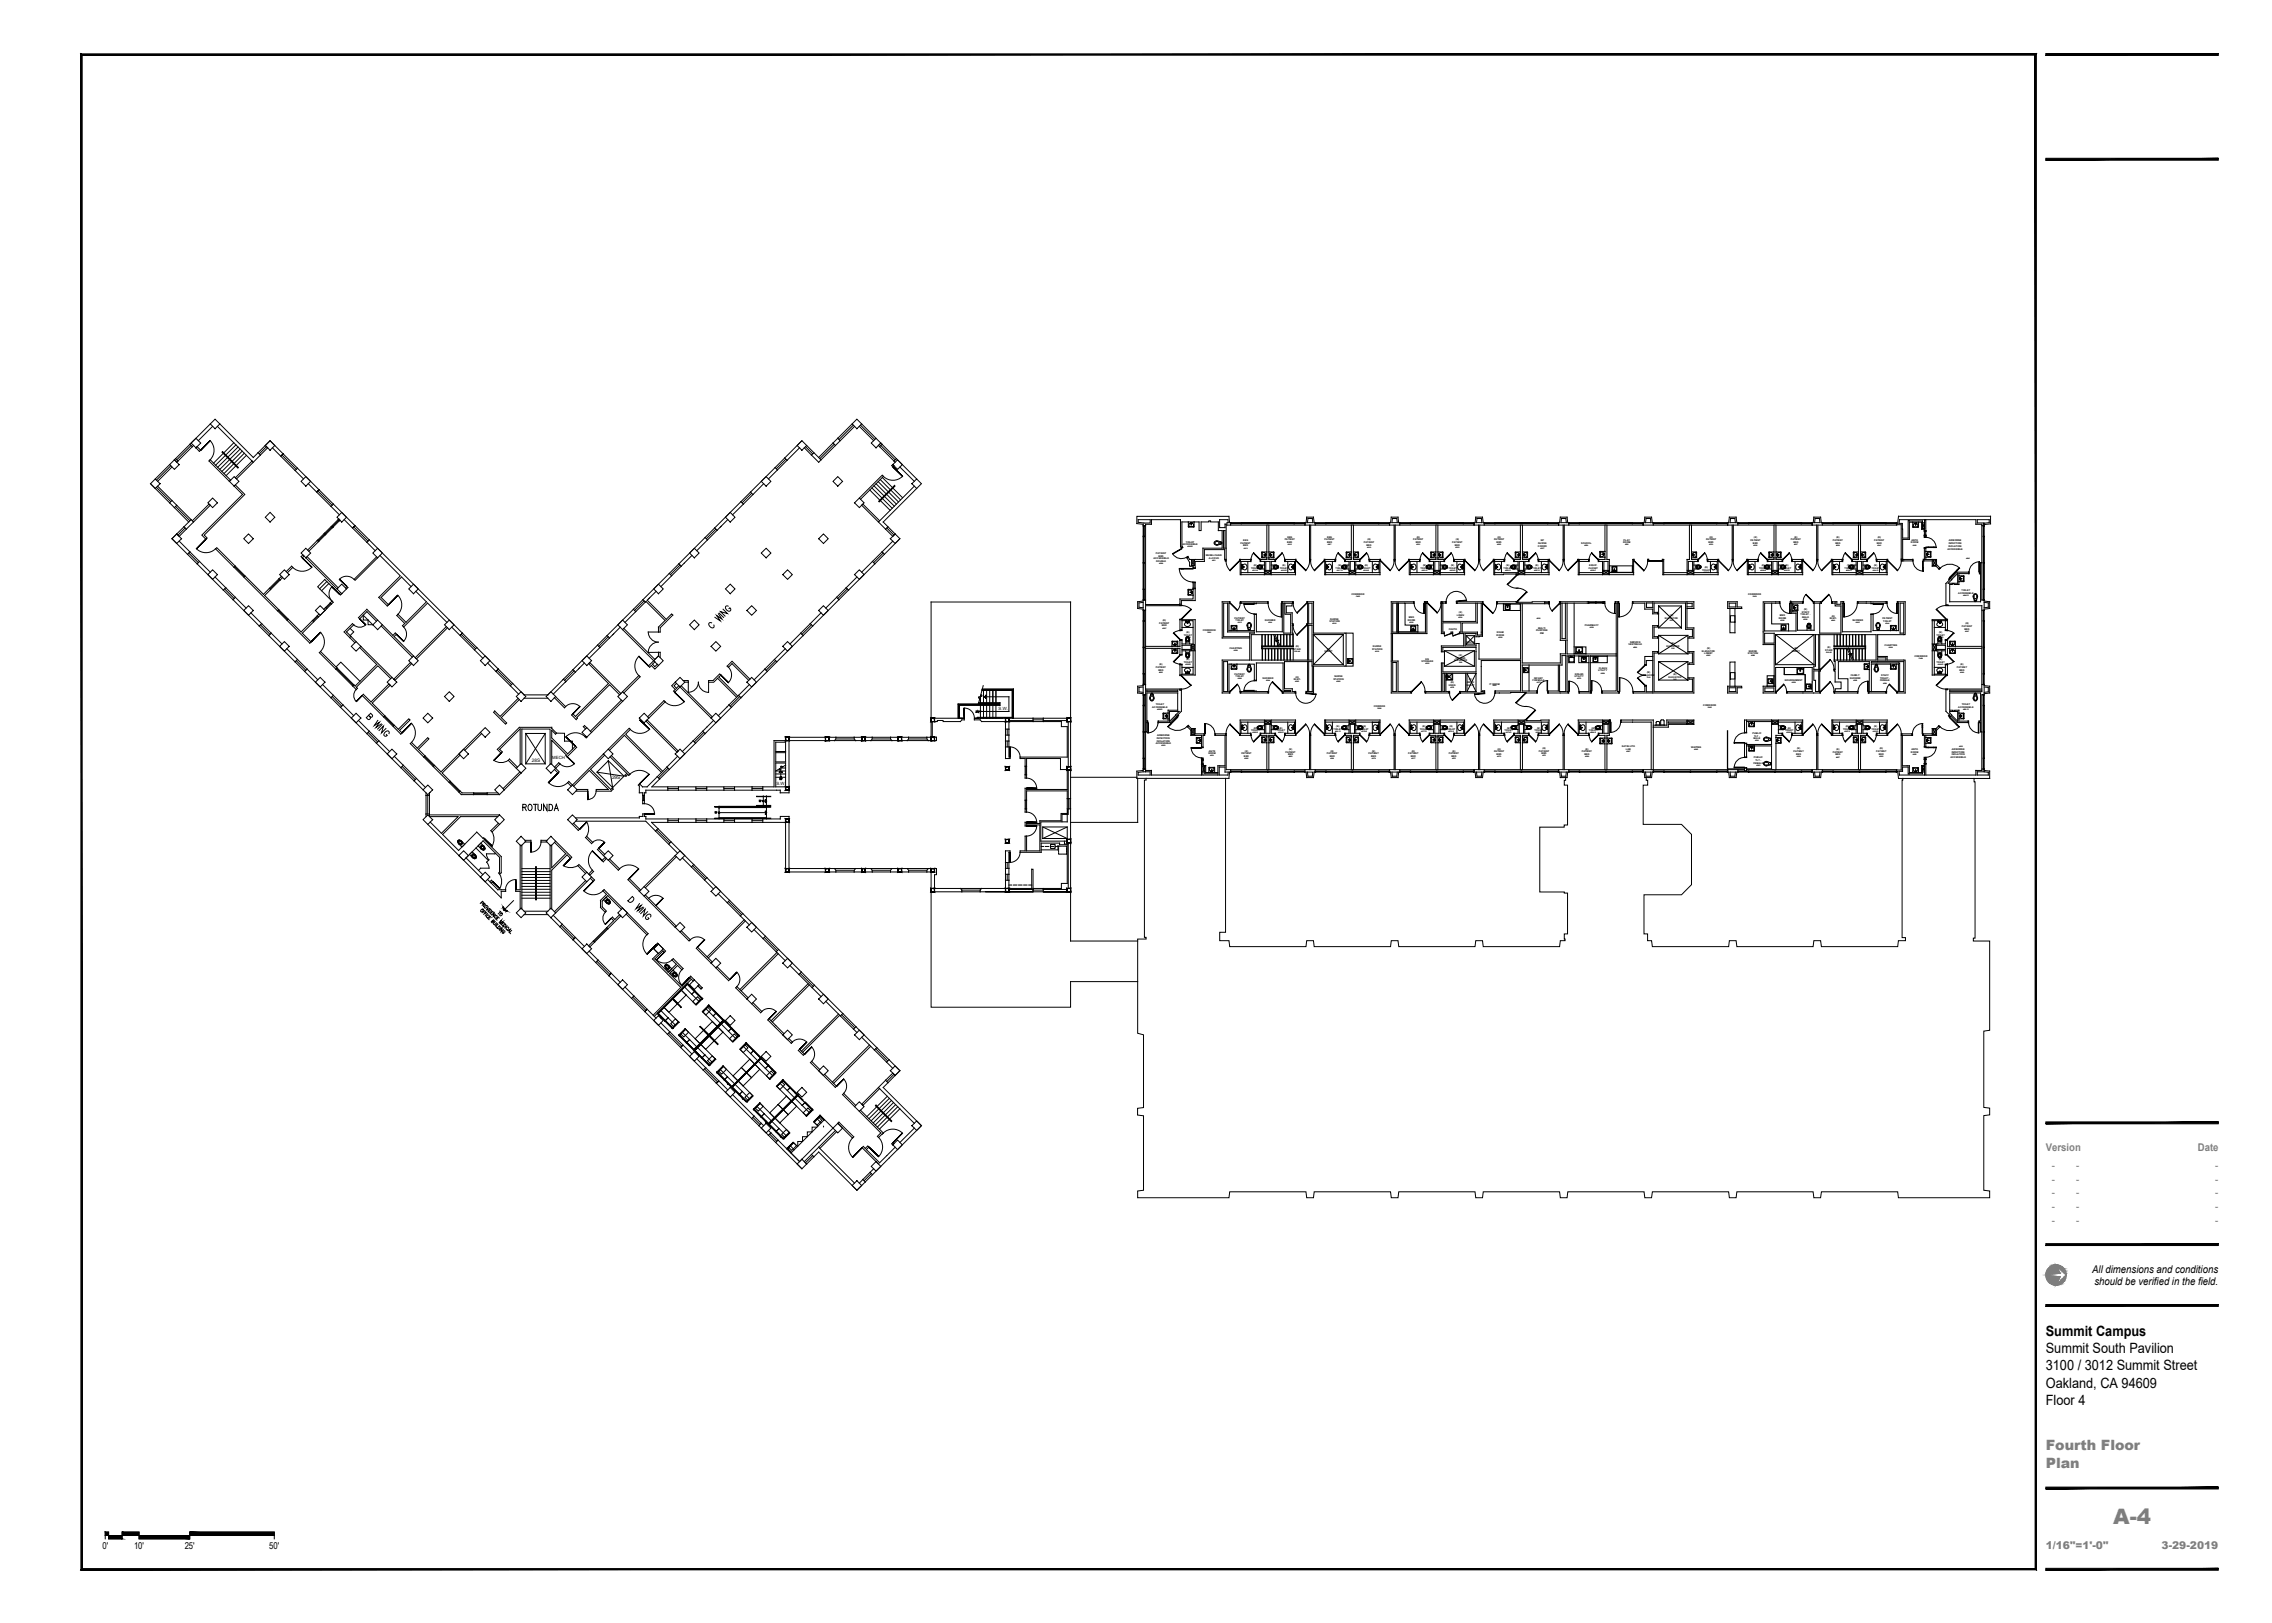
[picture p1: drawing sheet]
<svg xmlns="http://www.w3.org/2000/svg" width="1067mm" height="762mm" viewBox="0 0 1067 762" stroke-linecap="round" stroke-linejoin="round" font-family="sans-serif">
<defs><g id="words">
<text font-size="10" fill="#808080" x="992" y="715">A-4</text>
<g font-size="6.7">
<text x="961" y="627">Summit Campus</text>
<text x="961" y="635">Summit South Pavilion</text>
<text x="961" y="643">3100 / 3012 Summit Street</text>
<text x="961" y="651">Oakland, CA 94609</text>
<text x="961" y="660">Floor 4</text>
</g>
<g font-size="6.7" fill="#808080">
<text x="961" y="681">Fourth Floor</text>
<text x="961" y="689">Plan</text>
</g>
<text font-size="6.2" x="244" y="382">ROTUNDA</text>
<g font-size="5" fill="#808080">
<text x="961" y="540">Version</text>
<text x="1032" y="540">Date</text>
<text x="963" y="549">-</text>
<text x="975" y="549">-</text>
<text x="1040" y="549">-</text>
<text x="963" y="555">-</text>
<text x="975" y="555">-</text>
<text x="1040" y="555">-</text>
<text x="963" y="562">-</text>
<text x="975" y="562">-</text>
<text x="1040" y="562">-</text>
<text x="963" y="568">-</text>
<text x="975" y="568">-</text>
<text x="1040" y="568">-</text>
<text x="963" y="575">-</text>
<text x="975" y="575">-</text>
<text x="1040" y="575">-</text>
<text x="961" y="727">1/16&quot;=1'-0&quot;</text>
<text x="1015" y="727">3-29-2019</text>
</g>
<g font-size="5">
<text x="982" y="598">All dimensions and conditions</text>
<text x="983" y="603">should be verified in the field.</text>
</g>
<text font-size="4.9" x="237" y="431" transform="rotate(-90 237 431)">TO</text>
<g font-size="4.4">
<text x="48" y="727">0'</text>
<text x="63" y="727">10'</text>
<text x="87" y="727">25'</text>
<text x="126" y="727">50'</text>
</g>
<g font-size="3.5">
<text x="458" y="336">DN</text>
<text x="365" y="367">UP</text>
<text x="356" y="377">UP</text>
<text x="335" y="383">UP</text>
</g>
<g font-size="2.2">
<text x="250" y="358">28S</text>
<text x="287" y="366">29S</text>
</g>
<g font-size="2">
<text x="469" y="333">S.W.</text>
<text x="259" y="356">MECH</text>
<text x="365" y="369">S.W.</text>
</g>
<g font-size="1.1">
<text x="555" y="256">ACCESSIBLE</text>
<text x="557" y="255">TOILET</text>
<text x="582" y="255">PATIENT</text>
<text x="584" y="254">EEG</text>
<text x="584" y="257">BED</text>
<text x="603" y="254">PATIENT</text>
<text x="604" y="255">BED</text>
<text x="604" y="252">EEG</text>
<text x="622" y="254">PATIENT</text>
<text x="623" y="252">EEG</text>
<text x="623" y="255">BED</text>
<text x="640" y="255">PATIENT</text>
<text x="642" y="256">BED</text>
<text x="642" y="254">(E)</text>
<text x="664" y="254">PATIENT</text>
<text x="665" y="255">BED</text>
<text x="665" y="252">(E)</text>
<text x="682" y="255">PATIENT</text>
<text x="683" y="256">BED</text>
<text x="684" y="254">(E)</text>
<text x="702" y="254">PATIENT</text>
<text x="703" y="255">BED</text>
<text x="703" y="252">(E)</text>
<text x="722" y="257">COORD</text>
<text x="722" y="255">NURSE</text>
<text x="723" y="254">NP</text>
<text x="742" y="255">SCHOOL</text>
<text x="762" y="255">ROOM</text>
<text x="762" y="254">PLAY</text>
<text x="801" y="254">PATIENT</text>
<text x="802" y="255">BED</text>
<text x="803" y="252">(E)</text>
<text x="822" y="254">PATIENT</text>
<text x="823" y="255">BED</text>
<text x="824" y="253">(E)</text>
<text x="841" y="254">PATIENT</text>
<text x="842" y="255">BED</text>
<text x="843" y="252">(E)</text>
<text x="861" y="254">PATIENT</text>
<text x="862" y="255">BED</text>
<text x="862" y="253">(E)</text>
<text x="880" y="254">PATIENT</text>
<text x="881" y="255">BED</text>
<text x="882" y="253">(E)</text>
<text x="897" y="255">ROOM</text>
<text x="898" y="254">ANTE</text>
<text x="915" y="257">ISOLATION</text>
<text x="915" y="255">INFECTION</text>
<text x="915" y="254">AIRBORNE</text>
<text x="542" y="263">ACCESSIBLE</text>
<text x="543" y="260">PATIENT</text>
<text x="543" y="264">DOUBLE</text>
<text x="544" y="261">BED</text>
<text x="566" y="261">WHEELCHAIR</text>
<text x="568" y="262">ALCOVE</text>
<text x="914" y="258">ACCESSIBLE</text>
<text x="587" y="267">TOILET</text>
<text x="589" y="266">(E)</text>
<text x="601" y="267">TOILET</text>
<text x="602" y="266">(E)</text>
<text x="627" y="267">TOILET</text>
<text x="628" y="266">(E)</text>
<text x="640" y="267">TOILET</text>
<text x="641" y="266">(E)</text>
<text x="667" y="267">TOILET</text>
<text x="668" y="266">(E)</text>
<text x="680" y="267">TOILET</text>
<text x="681" y="266">(E)</text>
<text x="706" y="267">TOILET</text>
<text x="707" y="266">(E)</text>
<text x="720" y="267">TOILET</text>
<text x="721" y="266">(E)</text>
<text x="746" y="267">CLOSET</text>
<text x="746" y="266">EQUIP.</text>
<text x="799" y="268">TOILET</text>
<text x="800" y="267">(E)</text>
<text x="826" y="267">TOILET</text>
<text x="827" y="266">(E)</text>
<text x="837" y="267">TOILET</text>
<text x="838" y="266">(E)</text>
<text x="866" y="267">TOILET</text>
<text x="867" y="266">(E)</text>
<text x="879" y="267">TOILET</text>
<text x="880" y="266">(E)</text>
<text x="635" y="280">CORRIDOR</text>
<text x="821" y="280">CORRIDOR</text>
<text x="919" y="279">ACCESSIBLE</text>
<text x="921" y="278">TOILET</text>
<text x="685" y="288">(E)</text>
<text x="846" y="288">STAFF</text>
<text x="847" y="286">(E)</text>
<text x="544" y="293">PATIENT</text>
<text x="546" y="292">(E)</text>
<text x="580" y="291">PATIENT</text>
<text x="580" y="292">TOILET</text>
<text x="594" y="292">SHOWER</text>
<text x="624" y="292">STATION</text>
<text x="625" y="291">NURSE</text>
<text x="661" y="291">ROOM</text>
<text x="662" y="290">MED</text>
<text x="684" y="289">LINEN</text>
<text x="744" y="294">PHARMACY</text>
<text x="782" y="291">ELEVATOR</text>
<text x="784" y="289">(E)</text>
<text x="835" y="290">ROOM</text>
<text x="836" y="289">MED</text>
<text x="845" y="289">TOILET -</text>
<text x="846" y="290">MALE</text>
<text x="859" y="291">ELEC.</text>
<text x="860" y="290">(E)</text>
<text x="870" y="291">SHOWER</text>
<text x="884" y="291">PATIENT</text>
<text x="884" y="292">TOILET</text>
<text x="923" y="293">(E)</text>
<text x="546" y="294">BED</text>
<text x="556" y="298">TOILET</text>
<text x="557" y="297">(E)</text>
<text x="565" y="296">CORRIDOR</text>
<text x="680" y="296">CHUTE</text>
<text x="703" y="298">ROOM</text>
<text x="703" y="297">EXAM</text>
<text x="721" y="296">PURPOSE</text>
<text x="722" y="295">MULTI</text>
<text x="723" y="298">RM</text>
<text x="909" y="298">TOILET</text>
<text x="911" y="297">(E)</text>
<text x="921" y="294">PATIENT</text>
<text x="922" y="296">BED</text>
<text x="577" y="305">CHARTING</text>
<text x="607" y="305">STAIR</text>
<text x="608" y="304">(E)</text>
<text x="623" y="305">(E)</text>
<text x="644" y="305">STATION</text>
<text x="645" y="304">NURSE</text>
<text x="689" y="302">CHUTE</text>
<text x="765" y="303">VESTIBULE</text>
<text x="765" y="302">SERVICE</text>
<text x="782" y="304">ELEVATOR</text>
<text x="785" y="302">(E)</text>
<text x="799" y="306">ELEVATOR</text>
<text x="802" y="305">(E)</text>
<text x="821" y="306">NURSE</text>
<text x="843" y="305">(E)</text>
<text x="857" y="306">STAIR</text>
<text x="858" y="304">(E)</text>
<text x="885" y="304">CHARTING</text>
<text x="556" y="311">TOILET</text>
<text x="557" y="310">(E)</text>
<text x="622" y="306">SHAFT</text>
<text x="667" y="311">STORAGE</text>
<text x="669" y="310">EQ</text>
<text x="683" y="310">ELEVATOR</text>
<text x="683" y="309">UNUSED</text>
<text x="685" y="308">(E)</text>
<text x="800" y="307">LOBBY</text>
<text x="821" y="307">STATION</text>
<text x="841" y="306">SHAFT</text>
<text x="899" y="308">CORRIDOR</text>
<text x="909" y="311">TOILET</text>
<text x="911" y="310">(E)</text>
<text x="543" y="314">PATIENT</text>
<text x="544" y="315">BED</text>
<text x="544" y="312">(E)</text>
<text x="580" y="317">PATIENT</text>
<text x="580" y="318">TOILET</text>
<text x="627" y="318">NURSE</text>
<text x="739" y="318">UTILITY</text>
<text x="739" y="317">SOILED</text>
<text x="750" y="315">UTILITY</text>
<text x="751" y="314">CLEAN</text>
<text x="771" y="317">TELECOM</text>
<text x="773" y="316">(E)</text>
<text x="786" y="317">(E)</text>
<text x="869" y="317">FAMILY</text>
<text x="883" y="317">STAFF</text>
<text x="919" y="314">PATIENT</text>
<text x="920" y="315">BED</text>
<text x="921" y="312">(E)</text>
<text x="593" y="319">SHOWER</text>
<text x="607" y="319">ELEC.</text>
<text x="608" y="318">(E)</text>
<text x="626" y="319">STATION</text>
<text x="680" y="322">HSKG</text>
<text x="681" y="321">(E)</text>
<text x="689" y="322">SHAFT</text>
<text x="689" y="321">MECH</text>
<text x="690" y="319">(E)</text>
<text x="699" y="321">IT ROOM</text>
<text x="720" y="320">FORMULA</text>
<text x="720" y="319">INFANT</text>
<text x="783" y="318">ELEVATOR</text>
<text x="838" y="320">NOURISHMENT</text>
<text x="869" y="319">SHOWER</text>
<text x="883" y="319">TOILET -</text>
<text x="883" y="320">FEMALE</text>
<text x="541" y="332">ACCESSIBLE</text>
<text x="543" y="331">TOILET</text>
<text x="645" y="332">CORIDOR</text>
<text x="800" y="332">CORRIDOR</text>
<text x="919" y="332">ACCESSIBLE</text>
<text x="921" y="331">TOILET</text>
<text x="627" y="341">(E)</text>
<text x="640" y="341">(E)</text>
<text x="668" y="341">(E)</text>
<text x="681" y="341">(E)</text>
<text x="867" y="341">(E)</text>
<text x="880" y="341">(E)</text>
<text x="543" y="347">INFECTION</text>
<text x="543" y="346">AIRBORNE</text>
<text x="587" y="343">TOILET</text>
<text x="589" y="342">(E)</text>
<text x="599" y="343">TOILET</text>
<text x="601" y="342">(E)</text>
<text x="626" y="343">TOILET</text>
<text x="639" y="343">TOILET</text>
<text x="667" y="343">TOILET</text>
<text x="679" y="343">TOILET</text>
<text x="706" y="343">TOILET</text>
<text x="708" y="342">(E)</text>
<text x="720" y="343">TOILET</text>
<text x="722" y="342">(E)</text>
<text x="746" y="343">TOILET</text>
<text x="747" y="342">(E)</text>
<text x="823" y="345">PUBLIC</text>
<text x="823" y="347">MALE</text>
<text x="824" y="346">TLT -</text>
<text x="838" y="343">TOILET</text>
<text x="839" y="342">(E)</text>
<text x="865" y="343">TOILET</text>
<text x="879" y="343">TOILET</text>
<text x="543" y="349">ACCESSIBLE</text>
<text x="543" y="348">ISOLATION</text>
<text x="568" y="353">ANTE</text>
<text x="585" y="353">(E)</text>
<text x="604" y="353">PATIENT</text>
<text x="605" y="352">(E)</text>
<text x="625" y="353">(E)</text>
<text x="644" y="353">(E)</text>
<text x="663" y="353">(E)</text>
<text x="682" y="353">(E)</text>
<text x="702" y="353">PATIENT</text>
<text x="703" y="352">(E)</text>
<text x="723" y="353">PATIENT</text>
<text x="724" y="352">(E)</text>
<text x="743" y="353">PATIENT</text>
<text x="744" y="352">(E)</text>
<text x="762" y="351">SATELLITE</text>
<text x="763" y="352">LAB</text>
<text x="794" y="351">WAITING</text>
<text x="842" y="353">PATIENT</text>
<text x="844" y="352">(E)</text>
<text x="861" y="353">PATIENT</text>
<text x="862" y="352">(E)</text>
<text x="881" y="353">PATIENT</text>
<text x="883" y="352">(E)</text>
<text x="897" y="354">ROOM</text>
<text x="898" y="352">ANTE</text>
<text x="916" y="353">INFECTION</text>
<text x="916" y="352">AIRBORNE</text>
<text x="567" y="354">ROOM</text>
<text x="583" y="354">PATIENT</text>
<text x="584" y="355">BED</text>
<text x="605" y="355">BED</text>
<text x="623" y="354">PATIENT</text>
<text x="624" y="355">BED</text>
<text x="643" y="354">PATIENT</text>
<text x="644" y="355">BED</text>
<text x="661" y="354">PATIENT</text>
<text x="662" y="355">BED</text>
<text x="680" y="354">PATIENT</text>
<text x="681" y="355">BED</text>
<text x="703" y="354">BED</text>
<text x="724" y="354">BED</text>
<text x="744" y="355">BED</text>
<text x="823" y="359">FEMALE</text>
<text x="824" y="356">PUBLIC</text>
<text x="824" y="357">TLT -</text>
<text x="843" y="354">BED</text>
<text x="862" y="355">BED</text>
<text x="882" y="354">BED</text>
<text x="916" y="356">ACCESSIBLE</text>
<text x="916" y="355">ISOLATION</text>
</g>
<g font-size=".8">
<text x="558" y="257">4009R</text>
<text x="584" y="258">4013</text>
<text x="605" y="256">4015</text>
<text x="623" y="256">4017</text>
<text x="642" y="257">4019</text>
<text x="665" y="256">4021</text>
<text x="683" y="257">4023</text>
<text x="703" y="256">4025</text>
<text x="723" y="258">4027</text>
<text x="744" y="256">4029</text>
<text x="763" y="256">4031</text>
<text x="803" y="256">4033</text>
<text x="823" y="256">4035</text>
<text x="842" y="256">4037</text>
<text x="862" y="256">4039</text>
<text x="882" y="256">4041</text>
<text x="898" y="256">4043</text>
<text x="569" y="263">4011</text>
<text x="923" y="262">4045</text>
<text x="544" y="265">4009</text>
<text x="588" y="268">4013.R</text>
<text x="602" y="268">4015.R</text>
<text x="628" y="268">4017.R</text>
<text x="640" y="268">4019.R</text>
<text x="668" y="268">4021.R</text>
<text x="681" y="268">4023.R</text>
<text x="707" y="268">4025.R</text>
<text x="720" y="268">4027.R</text>
<text x="747" y="268">4029.C</text>
<text x="800" y="269">4033.R</text>
<text x="827" y="268">4035.R</text>
<text x="838" y="268">4037.R</text>
<text x="867" y="268">4039.R</text>
<text x="879" y="268">4041.R</text>
<text x="637" y="280">C492</text>
<text x="823" y="280">C493</text>
<text x="922" y="280">4045.R</text>
<text x="581" y="293">4012</text>
<text x="596" y="293">4014</text>
<text x="626" y="293">4016</text>
<text x="662" y="292">4020</text>
<text x="685" y="290">4024</text>
<text x="722" y="291">4028</text>
<text x="784" y="292">22S</text>
<text x="836" y="291">4036</text>
<text x="847" y="291">4038</text>
<text x="860" y="292">4040</text>
<text x="871" y="292">4042</text>
<text x="885" y="293">4044</text>
<text x="546" y="295">4007</text>
<text x="557" y="299">4007R</text>
<text x="567" y="297">C491</text>
<text x="704" y="299">4026</text>
<text x="747" y="295">4030</text>
<text x="910" y="299">4047.R</text>
<text x="923" y="297">4047</text>
<text x="579" y="306">4006</text>
<text x="767" y="304">4066</text>
<text x="785" y="305">23S</text>
<text x="887" y="304">4048</text>
<text x="608" y="306">S.W.#4</text>
<text x="646" y="306">4018</text>
<text x="669" y="312">4022</text>
<text x="685" y="311">20S</text>
<text x="801" y="308">4062</text>
<text x="822" y="308">4060</text>
<text x="857" y="307">S.W.#2</text>
<text x="901" y="309">C494</text>
<text x="544" y="316">4005</text>
<text x="557" y="312">4005R</text>
<text x="752" y="316">4068</text>
<text x="910" y="312">4049.R</text>
<text x="920" y="316">4049</text>
<text x="581" y="319">4086</text>
<text x="595" y="320">4084</text>
<text x="608" y="320">4082</text>
<text x="628" y="320">4080</text>
<text x="681" y="323">4076</text>
<text x="701" y="322">4074</text>
<text x="722" y="321">4072</text>
<text x="741" y="319">4070</text>
<text x="773" y="318">TL01</text>
<text x="786" y="319">24S</text>
<text x="841" y="320">4058</text>
<text x="870" y="320">4056</text>
<text x="884" y="321">4054</text>
<text x="543" y="333">4003R</text>
<text x="647" y="333">C496</text>
<text x="802" y="333">C495</text>
<text x="922" y="333">4051.R</text>
<text x="588" y="344">4085.R</text>
<text x="600" y="344">4083.R</text>
<text x="627" y="344">4081.R</text>
<text x="639" y="344">4079.R</text>
<text x="667" y="344">4077.R</text>
<text x="680" y="344">4075.R</text>
<text x="707" y="344">4073.R</text>
<text x="721" y="344">4071.R</text>
<text x="747" y="344">4069.R</text>
<text x="839" y="344">4059.R</text>
<text x="866" y="344">4057.R</text>
<text x="879" y="344">4055.R</text>
<text x="545" y="350">4003</text>
<text x="764" y="353">4067</text>
<text x="796" y="352">4065</text>
<text x="824" y="348">4061</text>
<text x="920" y="351">4051</text>
<text x="568" y="355">4001</text>
<text x="584" y="356">4085</text>
<text x="605" y="356">4083</text>
<text x="625" y="356">4081</text>
<text x="644" y="356">4079</text>
<text x="663" y="356">4077</text>
<text x="682" y="356">4075</text>
<text x="703" y="355">4073</text>
<text x="724" y="355">4071</text>
<text x="744" y="356">4069</text>
<text x="825" y="360">4063</text>
<text x="844" y="355">4059</text>
<text x="862" y="356">4057</text>
<text x="882" y="355">4055</text>
<text x="898" y="354">4053</text>
</g>
</g></defs>
<!-- layer: A-WALL-FULL -->
<g fill="none" stroke="#000" stroke-width=".47">
<path d="M99 199l-10 10 1 1 1-1M103 199l16 16 2-2 1 1-3 3M82 216v-1l2 1-1 1zM93 210l1 1v1l-2-2zM99 216l9 9v1l-10-10zM100 200l-7 7M102 200l17 17-8 8v-1l7-8M126 210l-1-1 2-2 6 6M128 210l4 4M133 213l-1 1 1-1M377 207l-9 8 2 1 5-6M381 214l1-1 4 3-2 1z"/>
<path d="M393 206l2 1-3 2-1-1zM414 208v1l-1 1-1-1zM419 219v-1l1 1h-1zM420 217v-1l1-1 9 10M423 219l6 7M71 227l2 2M81 235l2 2-1 1-2-2zM111 228l4 4-19 19 1 2-2-2 19-19-4-4M143 225l-4-4 1-1 10 10M145 227l4 4M150 230l-1 1 1-1M361 225l4-4-1-1-12 11 2 1 5-5"/>
<path d="M403 234l11-11 1 1-11 10M429 228l-17 17-7-8 8 8M430 229l-15 16 2 2-1 1-4-3M84 252l-1-1-2 2 7 7 1-1-5-5M90 245l8-8h1l-8 8-1-1-4 3 1 1 4-3M101 258l1-1 9 9h-1zM149 254l-5 4M150 254l-5 5M159 242l-4-4 2-1 10 10M162 244l3 4M167 247l-2 1 2-1M176 259l-4-4 1-2 44 44"/>
<path d="M327 259l5-6-1-1-12 13 1 1 5-5M344 242l5-5-1-1-12 12 1 1 5-5M420 251l-1 1M423 253l-8 7-1-1 5-5M534 244h6v2l-6-1zM574 249h1v8h-1zM578 247l-1-5h-43v4l4 1M595 247v16h-3v1h2v6M596 247v16h3v1h-2v6M613 246v1l1-4h3l1 4M614 243h2v2h-2zM635 247v16h-3v1h1v6"/>
<path d="M635 247v16h3v1h-1v6M652 246v1l1-4h3l1 4M654 243h2v2h-2zM674 247v16h-3v1h2v6M675 247v16h3v1h-2v6M692 246v1l1-4h3l1 4M694 243h2v2h-3zM714 247v16h-3v1h2v6h14v-7h-4v1h4v5M715 247v16h3v1h-2v6M732 246v1l1-4h3l1 4M733 243h2v2h-2zM754 247v16h-3v1h1v6"/>
<path d="M755 247v16h1v7M772 246v1v-4h3l1 4M773 243h2v2h-2zM793 247v16h-1v7M794 247v16h3v1h-2v6M811 246v1l1-4h3l1 4M813 243h2v2h-3zM833 247v16h-3v1h2v6M834 247v16h3v1h-2v6M851 246v1l1-4h3l1 4M852 243h2l1 2h-3zM873 247v16h-3v1h2v6"/>
<path d="M874 247v16h2v1h-1v6M891 246h2v17h5h-5M904 252h.1M904 249h-2v-4h-5v8h-4v10M904 249v-5v4h-1v-3l-7-1v9h-3v-7h-1v-2h36v2h3v18M931 247h1v-1h-4v-2h6v1l-3 1h4v-4h-44v5h-37v16h-1v-16h-39v16h-1v-16h-79v16v-16h-39v16h-1v-16h-39v16v-16h-40v16v-16h-39v-2h1v-1h-4v4h2v-2h1l-1 17v-5h-9v6h-5v3h-1v-1h-1v-2l-2-2 1-1 1 2h6v-6h9v-8h-2v-4h-4h-4v4h-1v-4h-8v12l-1-13h-13v2h-3v38h16v-3h6v-5M99 269l-5-5-1 1 12 12 1-1-5-5M114 271l1-1 9 9 3-3v1l-3 3 7 6-1 1zM131 272l1-1h1l-1 1zM134 268l3-2-2 3M142 261h-1l1 1 1-1M144 262l14 15"/>
<path d="M144 261l15 15M160 278l-1 1h1M162 276l1-1v1v1M177 261l-11 11h1l10-10M178 261l10 9-10 10 4 5v-1l-3-4 10-9 4 4M195 278l5 5-9 9-4-4-1 1 4 4-1 1h1l11-11 9 9M310 275l5-5-1-1-12 13 10 9-3 3v3h1v-2l6-6-1-1-2 3-9-9 4-4M405 269l5-5 1 1-13 12-1-1 5-5M559 263h2v3h-2zM561 276v6h-6v2M583 269h11M594 268h3"/>
<path d="M594 268h3v1h-3zM594 268v-4h2v4M597 269h11M608 269v-5h-5v-1h5v7h-26v-7h5v1h-4v6M622 269h11M633 268h4M634 268h2v1h-2zM634 268v-4h2v4M637 269h11M648 269v-5h-5v-1h5v7h-26v-7h5v1h-5v6M662 269h11M673 268h3"/>
<path d="M673 268h3v1h-3zM674 268v-4h2v4M676 269h12M687 269v-5h-4v-1h5v7h-26v-7h5v1h-5v6M687 263h1M702 263h-1M702 269h11M713 270h-12v-7h5v1h-4v6M713 268h3M713 268h3v1h-3zM713 268v-4h2v4M716 269h11"/>
<path d="M727 263h.1M742 269h10M742 263h-1M752 268h4M753 268h2v1h-2zM753 268v-4h2v4M756 269h11M767 269v-6v7h-26v-7h5v1h-4v6M781 269h11M792 268h3M792 268h3v1h-3zM793 268v-4h2v4"/>
<path d="M795 269h12M806 269v-5h-4v-1h5v7h-26v-7v7M806 263h1M821 263h-1M821 269h11M832 268h3M832 268h3v1h-3zM832 268v-4h2v4M835 269h11M846 269v-5h-4v-1h4v7h-26v-7h5v1h-4v6M846 263h.1M861 263h-1"/>
<path d="M861 269h11M872 268h3M872 268h2v1h-2zM872 268v-4h2v4M875 269h11M886 269v-5h-5v-1h5v7h-26v-7h5v1h-4v6M903 263h6v2l2 2h-1l-1-1h-2v-3h-4zM904 263v-6v6M908 263h1v3h-1zM916 272l3-3h5h-4v5h-2h-3v9h15v-14v-5h1v18l3 1v3h-3M916 272l-2 2v10h17v39l-17 1v10l2 2 3 3h5h-4v-6h-2v1l-3-1v-8h15v14h-1h1v5h1v-18M916 272h.1"/>
<path d="M919 269h.1M919 269l-3 3M919 269v5h-4l1-2M116 285l-5-5-2 2 13 12 1-1-5-5M135 291l6 6 6-6v1l-5 5 4 4-1 1zM152 286l1-1v1l-3 4-1-1 1-1M155 283l1-1v1v1zM165 293h1l-3 4 2 2h-1l-2-2zM177 291l-5-5-4 4 1 1 3-4 5 5M179 294l15 15M180 293l5 5 1-1v1l-1 1 9 9M210 294l-15 15h1l14-14"/>
<path d="M212 294l4 4M217 297l-1 1 1-1M288 298h.1M292 296l15 15-1 1 1 1 2-1M293 295l14 15 2-2v-2h1v3M293 292l6-5-2-1-12 12 1 2 5-6M305 281h-1M388 285l5-5 1 2-12 12-2-1 6-5M535 283h2v2h-2zM538 282l-4 1v3h4M554 284h-16v39M583 283h12h-12z"/>
<path d="M587 299h-12v-16h1v14h13h-2v13h-13v15h3v-13h12v7h1v-8h12v14M603 283v5h3v9h-3v-14h4h-5v14h-12v-9h-1v8h-12v-13h-3v17h13M607 283v2h-3v3h3v10h-19v12h26v-27h3v14h15v16h-15v12h-4h1v-14h-11v12h4v2h1h-6M614 283h2v10h-2zM614 294h2v16h-2zM617 298h14v14h-14zM656 283v14M669 283h.1M669 283h1v14h-16v13h2v15h7h-10v-42h11h-10v14h15v-14h1M677 283v14h1h-1v-5h9v5h-1h2v6h-10v3h1M677 283h.1M677 283h2h-2"/>
<path d="M677 283v9h16v-9M681 297h1h-1zM694 283v9h-7v5h7v1h2v-15M696 283h-12h12v16h-3v-2h-5M712 283h-9h22h-12M714 283v26h-20v-7h-1v1h-5M715 283v28h18v-4h2v-6h-2v-18M727 283h.1M733 283h13h-13M733 283v17h2v-17M736 283v24h23M746 283h7"/>
<path d="M753 283h.1M759 283h1v42h-8v-1h7zM773 283h3v2h-3zM778 288h-1v-5h14v12h4v4h-2v1M778 294h-1v5h1v1M779 294h-3v6h3M792 286h3v-3h-28h5v3h4v2h3M792 283h3v2h-3M792 283v12h3v5h-2M811 283h5v2h2v1h-7zM812 283h3v2h-3zM813 289h2v3h-2z"/>
<path d="M829 297h4v5h-4zM834 298h18v14h-18zM841 283h5h-5zM841 283h.1M841 283v5h2v8h-14v-13h7h-8v20h5v19M842 283v4h2v9h8v-13M852 283h3h-3zM852 298h2v16h-2v-1zM862 283h-2h2v1h2v-1h1v14h14v-9v8h12v-13h4v15h-13v10h4v2h9v15h-4v-13h-12v13M862 283v2h2v12h-10v-14M872 283h14h-14zM892 283h2v14h-2z"/>
<path d="M907 291h6v5h1v-5h-7v26h7v-5h-1v5h-5M908 291v11M914 291h.1M932 283h2v2h-2zM132 302l-5-5-1 1 13 13 1-1-5-5M149 319l-5-5-1 1 12 13 2-2-6-5M150 306h1l7 8zM169 304l8 8-10 10h-1l1 2 1-1h-1l10-10 6 6M169 303l15 15M185 319l8-8v1l-8 7zM227 309l-4-4 1-1 10 10M229 311l4 4"/>
<path d="M234 314l-1 1 1-1M272 314h.1M276 312l1-1 15 15h-1l-5-5-15 16v1l-3-2 1-1 1 1 16-15zM277 309l5-5-1-1-12 11 1 2 4-5M307 310l-3 3h1l1-1 1 2 2-2M321 320h2h-1M338 317v1l8 9M339 317l-1-1-3 4h-2h2l2-2 9 9M352 319l-8-9-3 3h1l2-1 8 7M354 319l5-5 1 1-12 13-1-2 5-5M371 302l5-5 1 1-12 13-1-1 5-5M538 303h16v-2h1v1h5v-11h-5v5h-1v-5h7v26h-7v-5h1v5h5v-11"/>
<path d="M538 304h16v3h1v-1h6M559 305h-4v-2h4v3M559 303h2v2h-2zM575 311h1v14h-1zM614 311h2v14h-2zM654 311h2v14h-2zM677 316h1v9h-1zM677 306v-2h16v11h-16v-4M678 311h-1v14h-8h11h-1v-9h9v9h-2h11v-1l-1 1v-15h18v14h-12v1h20v-1h-7v-12h17v12h-5v1h9v-17h10v17h-4h5M689 316h4v9h-4zM733 308h2v17h-3v-13h1zM759 308h-12v16"/>
<path d="M776 308h-4v4M776 310h-3v2M778 306v1h-1v18h18v-6h-2v-1M779 306h-3v19h-3v-3M793 318h2v7h-28h5v-3M793 306h2v6h-2M793 306v1h2v4h-2v1M813 316h2v3h-2zM852 315h2v10h-2v-6zM855 315v10h-16h12v-12h-17v12h-6v-3h6M855 314l-1-16h27v12h-20l1 1-1 3M861 315l1 5h2v3h-2v2"/>
<path d="M879 311h15v14h-2v-14h-13zM882 309h4v1h-4zM907 302h6v-1h1v2h17M908 303h1v2h-1zM908 306v11M909 303h4v2h-4M909 302v4M914 317h.1M931 304h-17v3h-1v-1h-6M166 336l-5-5-1 1 12 12 1-1-5-5M170 327l1-1 3 4 9-9v1l-8 8 6 6-1 1zM243 328l-8 8-3-2 5 6 1-1-3-2 9-9"/>
<path d="M244 326l-4-4 1-1 5 5h11l8-7 1 1-6 6M246 328h11M261 327l5 5h-1l-5-4M292 329l-15 14M292 325l8-8 1 1-8 7M292 329l-14 15M303 339l1-1 14 15zM304 337l8-8v1l-7 7M317 320l-2 2 2 2h-1l1 1 2-2 15 14M318 321l-2 1 2 1 1-1M320 322l14 15M337 336l5-5 1 1-12 12-1-1 5-5"/>
<path d="M437 339v7M438 339v7M438 337h14M451 337h2h-2M453 337v1h-1l-1 1h-8v-1l-4 1M458 337v1h2l1 1h11v3h2v-3h11v-2h-26M459 337h-1h1M474 338h11M490 338h11M502 339v21M503 337h-13v2h8v2h3v14h-22v1h2v4h1v-4h16v5h3v10h-19v-1h-1v6h1v-5h19v4h2v-38M535 323h2v2h-2z"/>
<path d="M538 323h16v1h1v10l-6 5h-5h4v-6h5v-8h-15v19zM538 321l-4 1v3l4 1h-1M538 324h15v1h-15zM549 339h.1M549 334h5l-5 5zM552 336h.1M583 325h12h-12zM594 339h-11v5h4v1h-5v-7h26v7h-5v-1h5v-5M594 338v6h-2v1h3v16M594 338h3v2h-3zM597 338v6h2v1h-3v16M597 339h11"/>
<path d="M602 325h.1M603 324h3v1h-3zM622 338v6h5v1h-5v-7h26v7h-5v-1h5v-5M622 339h11M633 338v6h-1v1h3v16M634 338h2v2h-2zM637 338v6h1v1h-3v16M637 339h11M673 339h-11v5h5v1h-5v-7h26v7h-5v-1h4v-5h-11M673 338v6h-2v1h3v16M673 338h3v2h-3zM676 338v6h2v1h-3v16"/>
<path d="M713 339h-11v5h4v1h-5v-7h26v7h-4M713 338v6h-2v1h3v16M713 338h3v2h-3zM716 339h11v5h-4M716 338v6h2M747 324v1zM752 339h-10v5h4v1h-5v-7h15v1M752 338v6h-1v1h3v16M753 338h2v2h-2zM756 338v7h-1v16M792 338h3v2h-3M792 339h.1"/>
<path d="M792 338h3v2h-3zM811 322h7v1h-2v2h-5zM812 323h3v2h-3zM820 339v5h-1v-6h27v7h-4v-1h4v-5M820 339h12M820 338v1M829 323h4v2h-4zM832 338v12h-12M832 338h3v2h-3zM835 338v6h2v1h-3v16M835 339h11M861 338v6h4v1h-5v-7h26v7h-5v-1h5v-5"/>
<path d="M861 339h11M861 325h11h-11zM868 325v-6h-5v-8h15v14M872 338v6h-2v1h3v16M872 338h2v2h-2zM875 338v6h1v1h-2v16M875 339h11M877 325h9h-9zM915 334h4v5l-4-4zM915 324h16v1h-16zM919 339h.1M931 321l3 1v3l-3 1"/>
<path d="M932 323h2v2h-2zM183 353l-5-5-1 1 11 11 1-1-4-4M185 341l2 1 5-5 1 1-5 5 1 1-1 1zM193 349l3 2 5-5v1l-5 5 4 3h-1l-6-6zM226 344l-19 18-3-3-1 1 8 7-3-4 8-8M226 344l-8 8M244 359v-17l-9 10 1 1-1 1-1-2 10-11h15l2 3v1l-2-2v3l8 8 3-4 1 1-5 4-7-7v11M245 359v-17h13v17M275 346h1M275 342l-1-1 1 1M283 354l-14 15-2-2 1 2M284 355l-7 6 10 10v-1h1l-1 1h-7h6l-9-9-8 7"/>
<path d="M286 352l9-10h1l-2 3 17 17M286 352l7-7 18 18M287 355l9 9h-1h-1h-1l1-1-8-8M320 353l5-5 2 1-13 12-1-1 5-5M364 348h5v5h-5zM364 353h5v5h-5zM364 358h5v11h-5zM369 348h-6v21h-5v2h8v1h4v-1M370 346h22v2h-22v21M401 346h9v1l-1 1h-7zM418 346h9v1l-1 1h-7zM438 346h-3l1 2h2"/>
<path d="M439 346h1v2h-1M472 351h2v4v1h-2zM472 345h2v3h-2zM538 344v18h3v2h23v-5M558 341l1 1h2v3h4v6h-1v-6h-5v-2zM559 342h2v3h-2zM564 357v-1h1v1M565 360h1v3h6v1h-7zM575 345v15h-3v3h-6v-4h-1M575 345h-4h5v16h39v-16v16h40v-16v16h39v-16h1v16h39v-16v16h85M594 340h3M594 340v4h2v-4"/>
<path d="M633 340h4M634 340v4h2v-4M673 340h3M674 340v4h2v-4M713 340h3M713 340v4h2v-4M718 345h-3v16M753 340h2v4h-2zM776 341v-3h-15v1h14v22M776 341v21l-1 3h-3v-4M776 340h7v-2h9v1h-9h9v1h-9v1h-7M820 350l-1-1v6h1v-5"/>
<path d="M820 350h12v11h-12M820 350h.1M832 340h3M846 345h.1M860 345h1M872 340h3M872 340v4h2v-4M893 345h5h-5v17h-2M893 345v15h4v3h5v-4h2M903 345h4v-3h2l1-1h1l-2 2v2h-6zM904 345v6v-6M904 356h.1"/>
<path d="M907 345h.1M908 342h1v3h-1zM931 344v18h-3v2h-24v-5M200 370l-4-5-2 2 5 4M202 372v1h-2v-1M215 372l1-1 1 1h5v1h-5zM234 372h-5v1h6M243 360l-4-4v1l3 4M244 362l-8 8M245 363l-8 8M260 360l2-2 1 1-2 2 2 1-1 1-2-2M271 371h5h-6"/>
<path d="M300 368l2 1h2l5-4 1 1-4 3h8v2h-11v2h-1v-1h-2v-3zM302 376h1v1h-1zM319 369h8v2h-8zM332 369h8v2h-8zM345 369h8v2h-8zM481 380h1v1h-1zM481 364h1v1h-1zM502 380h1v39M502 362v13M534 363l6-1v2h-6zM538 361l-4 1v3h43l1-4M565 362h1"/>
<path d="M572 360h3v2h2v2h-5zM613 361l1 4h3l1-4M614 362h2v2h-2zM652 361l1 4h3l1-4M654 362h2v2h-2zM692 361l1 4h3l1-4M693 362h3v2h-2zM732 361l1 4h3l1-4M733 362h2v2h-2zM773 362h2v2h-2zM812 362h3v2h-2zM819 361h1v1h-1z"/>
<path d="M819 361h-8l1 4h3l1-4M851 361l1 4h3l1-4M852 362h3l-1 2h-2zM893 360h3v3h7v-3h1v4h-12v-2h1zM928 362l6 1v1h-6zM931 361l3 1v3h-43v-4h-37v-16h-1v16h-33M200 383v-1h2v1h13l-8 8-5-5M201 387l34 35v-4h2h-3l-5-5M202 383h33M223 398l6 6M234 383h-18l-8 9 7 7 9-8 3 2 8 9v8h-1l1-1v-7l-8-7-8 8 8 8M234 387l-4 3 1 1 4-4"/>
<path d="M244 397v21h-2h2v9M245 397v30M247 395h2h-2M257 395h-3h3M258 397v30M260 396l6 5-7 6v-10M261 395l7 7v1l-2-2-7 8v18M269 387l3 2v1l-3-3M270 384h30v-1h2v-1h1v2h11v2h-8l3 3-1 1-5-4h-33M275 393l3 3-3-3zM319 384h8v2h-8zM332 384h8v2h-8z"/>
<path d="M345 384h8v2h-8zM369 386v23M369 386h-11v-2h8v-1h4v25h22v1h-23M472 399h2v1v5h-2zM490 388h11v6h-11zM490 388l11 6M499 386v-4h3v-2h-1v2h-3v3h-10v2h-6v-1h-1v2h1v-1h6v12h-6v-6h-1v6h-2v1h10v-4h9v1h3v18h-3v2h-8v2h11M500 395v1h2v21M501 382v4h-12v9h12M501 388l-11 6M226 408l-1 1M230 404l-2 1"/>
<path d="M230 414l1-1v1v1M233 401h-1M275 413l-15 15M276 410l-4-4h-1l4 4M276 414l-15 15M278 412l1 1v1l-2-2M278 409h1l-2 2-1-1zM283 404l1-1h1l-2 2zM284 401l-3-3v1l2 3M286 403l5 5-1 1-4-5M301 418l-6-6v1l5 5M317 402l-15 14"/>
<path d="M318 402l-15 15M318 401l-4-5 1-1 11 11-1 1-5-4M335 417l-4-4 1-1 11 11-2 1-4-4M402 408h7l1 1h-9zM419 408h7l1 1h-9zM437 409v8M439 408h1v3h-1v6h12l1 2h-15M439 408h-3l-1 1h2M472 408h2v2h-2zM474 418h11M485 418v-10h-1v9h-10v-4h-2v4h-11l-1 2h25h-22M485 417v2h-11"/>
<path d="M490 418h11M246 429h11M246 428h11M260 430l4 4-1 1-4-4M287 431h1l1 1 2-3 1 1-7 6 3-4zM292 427l-7-7-2 3v3l2 2h-1l-2-2v-3l3-3-2-2h1l20 20v1l-10-10M302 421l15 14M303 420l15 15M320 437l4 4v1l-5-4M349 432l-17 17M350 432l-17 18M352 434l-4-4 1-1 10 11-1 1-4-5"/>
<path d="M269 441l1-1-1 1M269 441l11 11 1-1-4-4M270 440l4 4M276 444l3-2-2 3zM286 458l1-1-1 1M286 458l11 11 1-1-5-5M287 457l4 4M334 452l-7-7 7 7M337 454l6 6h-1l-6-6M365 447l-18 18M365 448l-17 17M369 451l-5-4 2-1 10 10-1 2-4-5"/>
<path d="M303 475l1-1-1 1M303 475l10 11 2-2-5-4M304 474l4 4M310 478h1M325 461v-1l-18 17M326 460l-2-2-4 5-6-6 4-4 2 2h1l-5-5v1l2 2-4 4-7-7 4-4 1 1h1l-4-4h-1l1 1-2 1 2 3-3 2 14 14-13 13M328 463l1 1h1h-1zM328 462l2 2M351 468l-5-5-1 1 6 5M354 471l4 4h-1l-4-4M379 462l-17 17M380 462l-17 18"/>
<path d="M386 468l-5-4 1-1 14 13-1 1-7-7M394 476l-18 18M394 477l-17 17M320 492l1-1-1 1M320 492l10 10 1-1-4-4M321 491l4 4M368 485l-7-7v1l11 11v-1l-2-1M375 493l3 2h-1l-2-2zM402 485l-1-2 1-1 10 10-1 1-6-6M408 491l-17 17M409 491l-18 18M336 509l2-2-2 2"/>
<path d="M336 509l17 16 1-1-10-10M338 507l4 5M385 502l-4-4v1l11 12 1-1-6-6M402 519l-6-6v1l5 6M412 511l4-4 1 1-2 3 18 18-23 23-1-2 1-1M413 511l-8 8v-1l7-7 17 16M419 502l-3-3 1-1 6 5-3 2-1-1M359 529l-2-2-1 2 5 4 1-1-1-1M384 539l17 16M392 531l-11 11 1 1 2-2 18 18 4-4-1-1-2 1M393 531l-8 8M393 527h1l7 7h-1z"/>
<path d="M404 521l11 11-2 2h-1l2-2-11-10M419 536l1 1h-1zM420 539l-7 7-6-6 1-1-1-1-1 1-1-1v1l7 8M429 530l-6 6M375 545l-10-10-1 1 13 13M378 545l1 2"/>
</g>
<!-- layer: A-DOOR -->
<g fill="none" stroke="#000" stroke-width=".47">
<path d="M99 207a6 6 0 0 1 0 9M415 224a6 6 0 0 0 9 0M92 258a6 6 0 0 0 9 0M551 260l4-2zM588 260l4 3zM589 260l-2 3M602 260l1 3M628 260l3 3zM628 260l-1 3M642 260l1 3M668 260l3 3zM668 260l-1 3"/>
<path d="M681 260l1 3M708 260l3 3zM708 260l-1 3M721 260l1 3M747 260l-1 3M747 260l3 3zM800 260l-2 3zM801 260l1 3M827 260l-1 3M827 260l3 3zM840 260l1 3M866 260l3 3z"/>
<path d="M866 260l-1 3M880 260l-3 3zM880 260l1 3M904 252a5 5 0 0 1 5 5M904 257h5zM905 257h.1M908 257h.1M146 266a6 6 0 0 1-9 0M156 275a5 5 0 0 0 0 7M159 272a5 5 0 0 1 7 0M187 279a6 6 0 0 1 0 9M551 260a5 5 0 0 0 6 2"/>
<path d="M554 267a6 6 0 0 0 6 6M554 267h6zM555 267h.1M556 267h.1M576 263v2l1 3M577 268l5-5zM599 263l3-3zM609 263l4 5zM615 263v2l-2 3M615 263l1 2 1 3M617 268l5-5zM639 263l3-3z"/>
<path d="M648 263l5 5zM655 263l-1 2-1 3M655 263v2l2 3M657 268l4-5zM678 263l3-3zM688 263l5 5zM694 263v2l-1 3M695 263v2l1 3M696 268l5-5zM708 274l4-4zM708 274l2 2h3M712 270h1z"/>
<path d="M712 276h3l2 2M718 263l3-3zM728 263l4 5zM734 263v2l-2 3M734 263l1 2 1 3M736 268l5-5zM767 264l5 4zM774 263l-1 3-1 2M774 263v1M774 263l7 1h-7M781 263v1zM807 263l5 5z"/>
<path d="M813 263v2l-1 3M814 263v2l1 3M816 268l4-5zM837 263l3-3zM847 263l4 5zM848 279l-1 4M848 279l3 3zM853 263v2l-2 3M854 263v2l1 3M855 268l5-5zM859 279l-4 4zM859 279l1 4"/>
<path d="M887 263l4 5zM893 263l-1 2-1 3M898 263a5 5 0 0 0 5 5M903 263v5zM903 266h.1M903 267h.1M915 271l5-4zM919 268h.1M919 267v1M920 267a6 6 0 0 0-9 0M929 264a5 5 0 0 0-4 5M929 264v5z"/>
<path d="M150 297a6 6 0 0 1 0 9M166 293a4 4 0 0 0 6 0M171 289v2h2v2h2M190 294a5 5 0 0 1 0 7M309 297h-5a5 5 0 0 0 5 4 5 5 0 0 0-5 5M551 297l3 3zM554 291h1zM554 284h1zM554 296l-3 1M554 284l3 1 2 1M559 286l-4 5zM578 283l3 3z"/>
<path d="M582 283l-1 3M584 284a5 5 0 0 0 5 4M584 283l5 1zM595 283a6 6 0 0 0 7 7M602 283v7zM607 282v1zM607 293l1 3 1 2M607 283l1 2 1 3M609 298l5-4zM609 288l5-5zM614 282v1zM664 283a5 5 0 0 0 5 5"/>
<path d="M668 283l1 5zM668 286h1M668 287h1M670 283l5 5zM677 283l-1 2-1 3M678 297v2l3-1h-3M682 297v2M682 298l3-1-3 2M684 282h5zM689 282a5 5 0 0 0-6-4 5 5 0 0 0-4 4M697 283l4 5zM703 283l-1 3-1 2"/>
<path d="M712 282l1 1zM712 282l5-4zM727 283l2 4M729 287l3-4zM754 283a5 5 0 0 0 4 5M758 283v5zM760 283v7zM766 283a6 6 0 0 1-6 7M836 283a5 5 0 0 0 4 5M840 283l1 5zM840 286h1M840 287h1"/>
<path d="M866 283v7zM872 283a6 6 0 0 1-6 7M880 283l4 1zM884 284a5 5 0 0 1-4 4M886 283a5 5 0 0 0 5 5M891 283v5zM909 286l5 5zM914 296l3 1M914 284l-2 1-3 1M300 308a6 6 0 0 0 0 9M309 306h-5M342 313a5 5 0 0 1 0 7"/>
<path d="M551 311l3 1M554 308l-3 3zM555 317l4 5zM589 320a5 5 0 0 0-5 4M726 320a5 5 0 0 0-4 4M726 320l1 4zM737 320v5zM737 320a5 5 0 0 1 4 5M747 320l1 4zM748 320a5 5 0 0 1 4 4M760 318l1 7zM761 318a6 6 0 0 1 6 7"/>
<path d="M769 316l3-4zM769 318l3 4zM769 316l4 1-4 1M772 312h1zM855 314l4-4zM859 310l2 2v3M877 320a5 5 0 0 0-5 5M877 320v5zM914 300l3-3zM914 308l3 3zM917 311l-3 1M167 324a4 4 0 0 0 0 5"/>
<path d="M193 340a6 6 0 0 1 0 9M266 332a5 5 0 0 1 6 0M321 329a6 6 0 0 1-9 0M323 320v5a5 5 0 0 0 5-5 5 5 0 0 0 5 5M333 320v5M453 332a5 5 0 0 1 5 5M539 339v5zM544 339a5 5 0 0 1-5 5M550 340h.1M553 337l-4 4zM559 322l-2 1-3 1M566 340v4z"/>
<path d="M566 340a5 5 0 0 1 4 4M578 325l3-4zM581 321l1 4M584 324h5zM595 325h.1M597 320l-1 3v2M598 320l4 5zM602 325h.1M608 325a5 5 0 0 0 5 5 5 5 0 0 0 5-4M613 340l-4 4zM613 325l5 1zM617 340l5 4z"/>
<path d="M653 340l-5 4zM663 325l4-5zM667 320l2 3v2M681 325l1 4M685 325l-3 4zM692 326h5zM692 340l-4 4zM697 340l4 4zM702 325a5 5 0 0 1-5 5 5 5 0 0 1-5-4M712 330l4-5zM712 330l2 1 3 1M716 332h3l2 1"/>
<path d="M716 338l5-4zM717 338h.1M756 339v5zM761 339a5 5 0 0 1-5 5M772 322h1zM834 325l4-4zM838 321l1 4M851 340l-4 4zM855 340l5 4zM859 320l-4 5zM859 320l2 3v2M887 321l-1 4"/>
<path d="M887 321l3 4zM891 340l-4 5zM902 340a5 5 0 0 0-4 4M903 340v4zM909 322l5-5zM909 322l3 1 2 1M915 337l5 4zM924 339a5 5 0 0 0 5 5M929 339v5zM232 357a6 6 0 0 0 7 0M261 344h4v4h4v4M270 359a5 5 0 0 1-7 0"/>
<path d="M275 346a6 6 0 0 0-9 0M305 342a6 6 0 0 1-9 0M474 351a5 5 0 0 1 5 4M549 340v1M557 341a6 6 0 0 1-8 0M559 351h5zM559 351a5 5 0 0 0 5 5M560 351h.1M563 351h.1M566 341h.1M577 340l-1 2v3M577 340l5 4z"/>
<path d="M587 345l2 3M588 348l4-3zM599 345l3 3zM603 345l-1 3M613 340l2 2v3M617 340l-1 2-1 3M627 345l1 3M628 348l3-3zM639 345l3 3zM643 345l-1 3M653 340l1 2 1 3M657 340l-2 2v3"/>
<path d="M657 340l4 4zM667 345l1 3M668 348l3-3zM678 345l3 3zM682 345l-1 3M693 340l1 2v3M696 340l-1 2v3M707 345l1 3M708 348l3-3zM718 345l3 3zM722 345l-1 3M728 344l4-4z"/>
<path d="M732 340l2 2v3M736 340l-1 2-1 3M736 340l5 4zM746 345l1 3M750 345l-3 3zM814 349h5zM819 344a5 5 0 0 0-5 5M819 356a5 5 0 0 0-5 4M837 345l3 3zM841 345l-1 3M851 340l2 2v3M855 340l-1 2v3"/>
<path d="M865 345l1 3M866 348l3-3zM877 345l3 3zM881 345l-1 3M891 340l1 2 1 3M903 341h.1M904 351h5zM905 351h.1M908 351h.1M909 351a5 5 0 0 1-5 5M911 341a6 6 0 0 0 9 0M919 340h.1"/>
<path d="M919 340v1M258 367a6 6 0 0 0 9 0M280 371l-1 3-3 1M296 364a6 6 0 0 1 9 0M303 377a5 5 0 0 1 4 5M482 365a5 5 0 0 1 5 5M814 360h5zM231 391a7 7 0 0 1 0 6M254 395a5 5 0 0 1-5 5M275 386a7 7 0 0 1 0 7M278 399a6 6 0 0 0 0 9M278 395a4 4 0 0 1 6 0"/>
<path d="M482 381a5 5 0 0 1 5 5M487 388a5 5 0 0 1-5 5M228 405l2 3h-4M232 401h-4l2 3M235 410a7 7 0 0 1 0 7M242 413a5 5 0 0 0-5 5M265 406a7 7 0 0 0 6 0M274 418a6 6 0 0 0 9 0M291 408a6 6 0 0 1 9 0M479 400a5 5 0 0 1-5 5M284 428a4 4 0 0 0 0 6M304 439a6 6 0 0 0 0 9"/>
<path d="M305 422a5 5 0 0 1 6 0M308 451l4 1 4-1M320 455l-1 4 1 4M324 441a5 5 0 0 1 7 0M346 456a5 5 0 0 1 0 7M358 475a5 5 0 0 1 6 0M372 489a5 5 0 0 1 7 0M381 492a5 5 0 0 1 0 6M396 507a5 5 0 0 1 0 6M384 529h-3v2h-2v3h-2v2h-2v2M400 534a6 6 0 0 0 0 9M413 534a6 6 0 0 1 0 9"/>
<path d="M415 532a6 6 0 0 1 9 0"/>
</g>
<!-- layer: A-FLOR-STRS -->
<g fill="none" stroke="#000" stroke-width=".47">
<path d="M104 212l8 8zM105 213l-5 4M106 214l-5 4M107 215l-5 4M108 216l-5 4M109 217l-5 4M110 218l-5 4M110 208l-5 5M111 219l-5 4M111 209l-5 5M112 210l-5 5M113 211l-5 5"/>
<path d="M114 212l-5 5M115 213l-5 5M116 214l-5 5M408 230l5 5M409 229l5 5M410 228l5 5M411 227l5 5M412 226l5 5M413 225l5 5M413 235l5 5M414 224l5 5M414 234l5 5"/>
<path d="M415 233l5 5M416 232l5 5M417 231l5 5M418 230l5 5M419 229l5 5M420 228l-7 8v-1zM153 273l-3 3M154 274l-3 3M159 279l-7-7-3 3 7 7M593 298v5M594 298v5M595 298v5"/>
<path d="M596 298v5M597 298v5M598 298l3 6M598 299v4M599 298l2 6M600 298v2M600 298v3M601 298v5M603 298v5M604 298v5M606 298v5M607 298v5"/>
<path d="M607 298v6l-6-1h6M861 298v6h15h-8M863 298v5M864 298v5M865 298v5M866 298v5M867 298v5M868 298v5M870 298v5M871 298v5M873 298v5M874 298v5"/>
<path d="M876 298v5M593 305v5M594 305v5M596 305v5M597 305v5M598 305v5M599 305v5M600 301h.1M600 302v1M600 305v5M601 304l-9-1v2h15M601 304h-8h14v6"/>
<path d="M601 305v5M602 305v5M603 305v5M604 305v5M606 305v5M861 303h15v2l-8-1M861 305h6l-6-1v6M861 305v5M863 305v5M864 305v5M866 305v5M867 305v5"/>
<path d="M867 304l3 6M868 304l2 6M868 305v1M868 307h.1M868 307v3M869 305v1M869 307h.1M869 307v3M870 305v4M871 305v5M872 305v5M873 305v5"/>
<path d="M874 305v5M876 305v5M450 331v6M459 330h10v1h-19v6M460 330h10v1h-19v6M460 330v-3v3M460 331v6M461 324h14v13h-16M461 324h15v13M461 324h15M461 323h15v14M462 324v6"/>
<path d="M462 331v6M462 327h12v7h-14M463 324v6M463 331v6M465 324v6M465 331v6M466 324v6M466 331v6M468 330h.1M468 324v6M468 330v1M468 331v6"/>
<path d="M469 330l-19 1v6M476 337h.1M369 359l-2 1-1 1-2 1h5M338 379h22M338 379v5M360 379v5M367 362v3M367 361h2M338 384h22M338 384h.1M360 384h.1M245 419h6"/>
<path d="M245 418h6M245 416h6M245 415h6M245 413h6M245 412h6M245 411h6M245 409h6M245 408h6M251 407l1 15zM252 419h6M252 418h6M252 416h6"/>
<path d="M252 415h6M252 413h6M252 412h6M252 411h6M252 409h6M252 408h6M245 422h6M245 420h6M252 422h6M252 420h6M411 519l7 8zM412 520l-5 4"/>
<path d="M417 515l-5 4M418 516l-5 4M419 517l-5 4M420 518l-5 4M421 519l-5 4M422 520l-5 4M413 521l-5 4M414 522l-5 4M415 523l-5 4M416 524l-5 4M416 525l-4 4M418 526l-5 4"/>
<path d="M423 521l-5 4"/>
</g>
<!-- layer: A-FLOR-EVTR -->
<g fill="none" stroke="#000" stroke-width=".47">
<path d="M779 285l10 10v-10h-10v10h10M779 298l14 9v-9h-14v9h14M789 285l-10 10M793 298l-14 9M678 306h14v7h-14zM678 306l14 7M692 306l-14 7M779 311l14 8v-8h-14v8h14M793 311l-14 8M247 344h9v15h-9zM247 344l9 15M256 344l-9 15"/>
<path d="M286 357l2 13M280 363l6-6 7 7-5 6zM280 363l13 1"/>
</g>
<!-- layer: A-GLAZ-SILL -->
<g fill="none" stroke="#000" stroke-width=".47">
<path d="M400 199l-7 7M405 199l6 7M80 218l-7 7M81 219l-7 7M89 209l-7 6M90 210l-6 6M125 209l-4 4M126 210l-4 4M132 214l7 7M133 213l7 7M368 215l-4 5M370 216l-5 5"/>
<path d="M378 210l3 4M379 209l3 4M391 208l-7 7M392 209l-6 7M401 200l-6 7M403 200l7 7M413 210l7 6M414 209l7 6M73 229l7 7M74 228l7 7M82 238l7 7M83 237l7 7"/>
<path d="M149 231l6 7M150 230l7 7M352 231l-4 5M354 232l-5 5M86 247l-3 4M87 248l-3 4M89 259l5 5M149 254l10-10h1l-10 10zM149 253l1 1M152 251h1M152 250l1 1M156 247v1"/>
<path d="M156 247h.1M159 244v1M165 248l7 7M167 247l6 6M336 248l-5 4M337 249l-5 4M414 259l-4 5M416 248l3 4M417 247l3 4M537 247v5M537 252v12M578 246h35"/>
<path d="M578 245h35M618 246h4M618 245h4M623 246h12M623 245h12M635 246h12M635 245h12M648 246h4M648 245h4M657 246h35M657 245h35M697 246h5"/>
<path d="M697 245h5M702 246h12M702 245h12M714 246h13M714 245h13M727 246h5M727 245h5M737 246h5M737 245h5M742 246h12M742 245h12M754 246h12"/>
<path d="M754 245h12M767 246h4M767 245h4M776 246h5M776 245h5M781 246h13M781 245h13M794 246h12M794 245h12M806 246h5M806 245h5M816 246h5"/>
<path d="M816 245h5M821 246h12M821 245h12M834 246h12M834 245h12M846 246h5M846 245h5M856 246h34M856 245h34M904 249v2M931 247v5M931 252v12"/>
<path d="M932 247v5M932 252v12M88 260l5 5M105 277l4 5M106 276l5 4M110 266l4 5M111 266l4 4M131 272l-4 4M132 272l-5 5M319 265l-5 4M320 266l-5 4M397 276l-4 4"/>
<path d="M398 277l-4 5M415 260l-4 5M537 264v13M537 277v5M560 274v2M561 274v2M931 264v13M931 277v5M932 264v13M932 277v5M122 294l4 4M123 293l4 4"/>
<path d="M130 287l5 4M131 286l4 5M149 289l-2 2M150 290l-3 2M155 283l-2 2M156 284l-3 2M216 298l7 7M217 297l7 7M285 298l-4 5M286 300l-4 4M302 282l-5 4M303 283l-4 4"/>
<path d="M380 293l-4 4M382 294l-5 4M537 287v34M725 283h2M931 287v34M932 287v34M139 311l4 4M140 310l4 4M158 314l8 8M233 315l7 7M234 314l7 7M269 314l-4 5"/>
<path d="M270 316l-4 4M364 310l-5 4M365 311l-5 4M155 328l5 4M157 326l4 5M180 337l5 4M181 336l4 5M347 326l-5 5M348 328l-5 4M485 339h5M485 337h5M537 326v5"/>
<path d="M537 331v13M931 326v5M931 331v13M932 326v5M932 331v13M172 344l5 5M173 343l5 5M189 359l7 6M199 355l4 5M200 355l4 4M330 343l-5 5M331 344l-4 5"/>
<path d="M392 348h10M392 346h9M409 348h10M410 346h8M426 348h10M427 346h8M472 342v3M472 348v3M474 342v3M474 348v3M481 360v4M482 360v4"/>
<path d="M537 344v12M537 356v5M564 357v2M565 357v2M904 357v1M931 344v12M931 356v5M932 344v12M932 356v5M188 360l6 7M200 373v9M202 373v9"/>
<path d="M211 367l4 5M211 367l5 4M222 372h7M222 373h7M302 373v3M303 373v3M313 360l-4 5M314 371h5M314 369h5M314 361l-4 5M327 371h5M327 369h5"/>
<path d="M340 371h5M340 369h5M353 371h5M353 369h5M481 376v4M482 376v4M501 375v5M502 375v5M503 375v5M578 362h35M618 362h4M623 362h12"/>
<path d="M635 362h12M648 362h4M657 362h35M697 362h5M702 362h12M714 362h13M727 362h5M737 362h5M742 362h12M754 362h12M767 362h4M776 362h5"/>
<path d="M781 362h13M794 362h12M806 362h5M816 362h5M821 362h12M834 362h12M846 362h5M856 362h34M308 390l6 6M309 389l6 6M314 386h5M314 384h5"/>
<path d="M327 386h5M327 384h5M340 386h5M340 384h5M353 386h5M353 384h5M325 407l6 6M326 406l6 6M392 408h10M392 409h9M409 408h10M410 409h8"/>
<path d="M426 408h10M427 409h8M451 417h10M452 419h8M472 405v3M472 410v3M474 405v3M474 410v3M485 419h5M485 417h5M263 435l6 6M264 434l6 6"/>
<path d="M285 436l-6 6M341 424l7 6M343 423l6 6M359 440l7 6M280 452l6 6M281 451l6 6M358 441l6 6M375 458l6 6M376 456l6 7M297 469l6 6M298 468l6 6M395 477l6 6"/>
<path d="M396 476l6 6M313 486l7 6M315 484l6 7M411 493l5 6M412 492l5 6M330 502l6 7M331 501l7 6M419 504l-3 3M420 505l-3 3M353 525l3 4M354 524l3 3M361 533l3 3"/>
<path d="M362 532l3 3M381 542l-3 3M382 543l-3 4M409 550l-4 4M410 552l-4 3"/>
</g>
<!-- layer: A-GLAZ -->
<g fill="none" stroke="#000" stroke-width=".47">
<path d="M401 200l-7 6M404 200l7 6M80 219l-7 6M90 209l-7 7M125 210l-3 3M132 214l7 6M369 216l-4 4M378 210l4 3M392 209l-7 6M414 209l6 7M73 229l7 7M82 238l7 7"/>
<path d="M149 230l7 7M353 232l-5 4M87 248l-3 3M89 260l4 4M152 251l-2 3M156 248l-3 3M159 244l-3 3M166 247l7 7M336 248l-4 5M415 260l-5 4M416 248l4 3M537 247h.1"/>
<path d="M537 252h.1M537 252v12zM537 247v5zM578 245v1zM578 246h5zM583 245v1zM583 246h12zM595 245v1zM595 246h13zM608 245v1zM608 246h5zM613 245v1z"/>
<path d="M618 245v1zM618 246h4zM622 245l1 1zM623 246h12zM635 245v1zM635 246h12zM647 245l1 1zM648 246h4zM652 245v1zM657 245v1zM657 246h5zM662 245v1z"/>
<path d="M662 246h13zM675 245v1zM675 246h12zM687 245v1zM687 246h5zM692 245v1zM697 245v1zM697 246h5zM702 245v1zM702 246h12zM714 245v1zM714 246h13z"/>
<path d="M727 245v1zM727 246h5zM732 245v1zM737 245v1zM737 246h5zM742 245v1zM742 246h12zM754 245v1zM754 246h12zM766 245l1 1zM767 246h4zM771 245l1 1z"/>
<path d="M776 245v1zM776 246h5zM781 245v1zM781 246h13zM794 245v1zM794 246h12zM806 245v1zM806 246h5zM811 245v1zM816 245v1zM816 246h5zM821 245v1z"/>
<path d="M821 246h12zM833 245l1 1zM834 246h12zM846 245v1zM846 246h5zM851 245v1zM856 245v1zM856 246h5zM861 245v1zM861 246h12zM873 245v1zM873 246h12z"/>
<path d="M885 245l1 1zM886 246h4zM890 245l1 1zM904 252h.1M904 249h.1M904 251h.1M904 249v2M931 247h1zM931 252h1zM931 247v5zM931 252l1 12zM105 277l5 4"/>
<path d="M110 266l5 5M131 272l-4 5M319 265l-4 5M398 277l-5 4M537 264h.1M537 277h.1M537 264v13zM537 277v5zM560 274h1M560 276h1M561 274v2M931 264h1z"/>
<path d="M931 277h1zM931 277v5zM931 264l1 13zM122 293l5 5M131 286l4 5M149 289l-2 3M155 283l-2 3M217 298l6 7M286 299l-5 4M302 282l-4 5M381 293l-4 5M537 286v1z"/>
<path d="M537 291v1zM537 282h.1M537 292v12zM537 287v4zM725 283h2M746 283h3M749 283h4M931 286l1 1zM931 291l1 1zM931 282h1zM931 287v4zM931 292l1 12z"/>
<path d="M139 310l5 5M158 314l8 8M233 315l7 6M270 315l-5 4M364 310l-4 5M537 304h.1M537 316h.1M537 304v12zM537 316v5zM931 304h1zM931 316h1zM931 316v5z"/>
<path d="M931 304l1 12zM156 327l4 5M180 336l5 5M347 327l-4 5M485 338h5M537 326h.1M537 321h.1M537 331h.1M537 331v13zM537 326v5zM931 321h1zM931 331h1z"/>
<path d="M931 326v5zM931 331l1 13zM173 344l4 4M189 360l6 6M199 355l5 5M331 344l-5 4M392 347h9M410 347h8M427 347h8M473 342v3M473 348v3M482 360v4"/>
<path d="M537 344h.1M537 356h.1M537 344v12zM537 356v5zM564 357h1M564 359h1M565 357v2M811 343v18zM904 357h.1M904 356h.1M904 359h.1M904 358h.1"/>
<path d="M904 357v1M931 344h1zM931 356h1zM931 356v5zM931 344l1 12zM201 373v9M211 367l5 5M222 373h7M302 373v3M314 370h5M314 361l-5 4M327 370h5"/>
<path d="M340 370h5M353 370h5M482 376v4M502 375v5M537 361h.1M578 362h.1M578 362h5zM583 362h.1M583 362h12zM595 362h.1M595 362h13zM608 362h.1"/>
<path d="M608 362h5zM618 362h.1M618 362h4zM622 362h1zM623 362h12zM635 362h.1M635 362h12zM647 362h1zM648 362h4zM652 362h.1M657 362h.1M657 362h5z"/>
<path d="M662 362h.1M662 362h13zM675 362h.1M675 362h12zM687 362h.1M687 362h5zM692 362h.1M697 362h.1M697 362h5zM702 362h.1M702 362h12zM714 362h.1"/>
<path d="M714 362h13zM727 362h.1M727 362h5zM732 362h.1M737 362h.1M737 362h5zM742 362h.1M742 362h12zM754 362h.1M754 362h12zM766 362h1zM767 362h4z"/>
<path d="M771 362h1zM776 362h.1M776 362h5zM781 362h.1M781 362h13zM794 362h.1M794 362h12zM806 362h.1M806 362h5zM811 362h.1M816 362h.1M816 362h5z"/>
<path d="M821 362h.1M821 362h12zM833 362h1zM834 362h12zM846 362h.1M846 362h5zM851 362h.1M856 362h.1M856 362h5zM861 362h.1M861 362h12zM873 362h.1"/>
<path d="M873 362h12zM885 362h1zM886 362h4zM890 362h1zM931 361h1zM308 390l7 6M314 385h5M327 385h5M340 385h5M353 385h5M325 406l6 7M392 409h9"/>
<path d="M410 409h8M427 409h8M452 418h8M473 405v3M473 410v3M485 418h5M263 434l7 7M285 436l-6 6M342 423l6 6M280 451l6 7M359 440l6 6M376 457l6 6"/>
<path d="M297 468l6 6M395 476l6 7M314 485l6 6M411 492l6 6M331 502l6 6M420 504l-4 4M354 525l3 3M361 532l4 4M382 543l-4 3M409 551l-3 3"/>
</g>
<!-- layer: A-FLOR-PFIX -->
<g fill="none" stroke="#000" stroke-width=".47">
<path d="M558 245v2h2l1-2M558 247v-1h2v1h-1M559 245l1 1zM559 246v1M570 255h.1M571 255a1 1 0 0 1 1-1 1 1 0 0 1 0 2 1 1 0 0 1-1-1M571 254h2M571 254a1.1 1.1 0 0 0-1 1 1.1 1.1 0 0 0 1 1M573 256h-2M573 254l1 1-1 1M573 255h.1M574 255h.1"/>
<path d="M593 259v2l1 1v-2l-1-1M595 259h-3l1 3M596 259h2v3M597 260h1v2l-1-1zM632 259v3M632 259h3M632 260h2l-1 2-1-1zM635 259h3v3M637 259l-1 1 1 2M637 259l1 1v1l-1 1M672 259v3M672 259l1 1v1l-1 1"/>
<path d="M674 259h-2v3M675 259h3l-1 3M676 260l1-1v2l-1 1v-1M676 260v1M712 260h1v2l-1-1zM714 259h-2v3M715 259h2v3M717 259v3M717 259l-1 1v1l1 1M751 259v3h3M752 259l1 1M752 259h-1v2h1"/>
<path d="M753 260l-1 1M753 260v1zM754 259h-3M794 259h3l-1 3M796 259v2l-1 1v-2l1-1M831 259v3M831 259h2M831 260h1v2l-1-1zM834 259h2v3M835 260h1v2l-1-1zM870 260l2-1v2l-1 1-1-1M871 260v1"/>
<path d="M873 259h-3v3M874 259h2v3M875 259v3M876 259l-2 1v1l2 1M898 245v2M899 246h1zM899 246v1M900 247h-2v-1h2v1M901 245v2h-3M904 259h3M905 260v1zM905 260l1-1v2h-1v-1"/>
<path d="M907 259v3h-3M558 279h.1M558 277v2M558 277l1 1v1h-1M559 278h1M560 278h.1M560 277h-2v2h2M575 263h1M582 263h.1M583 266h.1M583 267h.1M583 265h.1"/>
<path d="M583 265v1M583 266h1M584 266h.1M584 265a1.1 1.1 0 0 1 1 0 1.1 1.1 0 0 1 0 2 1.1 1.1 0 0 1-1 0zM587 263v1zM591 266v1M591 266h.1M591 266a.8 .8 0 0 1 1 0 .8 .8 0 0 1 0 1 .8 .8 0 0 1-1 0M591 267h.1M591 267h3M591 265l2 1v1h-2M591 265v1"/>
<path d="M591 265h3M592 263v1zM593 262h2M593 261h1M594 260l1 1zM596 262h2M596 260v1zM596 261h1M597 265h2M598 266h.1M598 266l2 1M599 263v1z"/>
<path d="M600 266h-2M600 266h-2v1h1M600 266v1M600 266h.1M600 267h.1M600 266v1h-3M603 263v1zM605 265a1.1 1.1 0 0 1 2 0 1.1 1.1 0 0 1 0 2 1.1 1.1 0 0 1-2 0zM607 266h.1M607 267h.1M607 265h.1M607 265v1"/>
<path d="M608 263h1zM615 263h.1M622 263h.1M623 266h.1M623 267h.1M623 265h.1M623 265v1M624 265a1.1 1.1 0 0 1 1 0 1.1 1.1 0 0 1 0 2 1.1 1.1 0 0 1-2 0zM627 263v1zM630 266l1 1h2M630 266h1M630 266v1"/>
<path d="M631 267h-1M631 267h.1M631 266a.7 .7 0 0 1 1 0 .7 .7 0 0 1 0 1 .7 .7 0 0 1-1 0M631 266h.1M631 265h2M631 263l1 1zM632 266h-2M632 267h-1M632 266h1l-1 1M632 262h3M633 261h1M634 260v1z"/>
<path d="M635 262h3M636 260v1zM636 261h1M637 265h2M638 266v1h1M638 266h.1M638 263l1 1zM639 266h-1M639 266h.1M639 267h.1M639 267h1M640 267h-3"/>
<path d="M640 266h-3v1h2M640 266h.1M640 266v1M640 266h-1M640 267h.1M643 263v1zM645 265a1.1 1.1 0 0 1 2 0 1.1 1.1 0 0 1-1 2 1.1 1.1 0 0 1-1 0zM647 266h.1M647 267h.1M647 265h.1M647 265v1M648 263h.1"/>
<path d="M655 263h.1M661 263h1zM663 266h.1M663 267h.1M663 265h.1M663 265v1M663 265a1.1 1.1 0 0 1 2 0 1.1 1.1 0 0 1-1 2 1.1 1.1 0 0 1-1 0zM667 263v1zM670 266v1M670 266h.1M670 267h.1M670 266h2v1h-1"/>
<path d="M670 267h1M670 266a.7 .7 0 0 1 1 0 .7 .7 0 0 1 0 1 .7 .7 0 0 1-1 0M671 267h2M671 265h2M671 263v1zM672 262h2M673 261h1M674 260v1zM675 262h2M675 260l1 1zM676 261h1M676 265h2"/>
<path d="M678 266v1h1M678 263v1zM679 265v1M679 265l-2 1v1h2M679 266h-1M679 266h.1M679 267h.1M679 266v1M679 266h1l-1 1h-3M683 263v1zM685 265a1.1 1.1 0 0 1 1 0 1.1 1.1 0 0 1 0 2 1.1 1.1 0 0 1-2 0zM686 266h.1"/>
<path d="M686 266h1M687 266h.1M687 267h.1M687 265h.1M687 265v1M688 263h.1M694 263h1M695 263h-1M701 263h.1M702 266h.1M702 267h.1M702 265h.1"/>
<path d="M702 265v1M702 266h1M703 266h.1M703 265a1.1 1.1 0 0 1 2 0 1.1 1.1 0 0 1-1 2 1.1 1.1 0 0 1-1 0zM706 263l1 1zM710 266l1-1 1 1v1h-2M710 266v1h3M710 266h.1M710 266v1M710 267h.1M710 266a.8 .8 0 0 1 1 0 .8 .8 0 0 1 0 1 .8 .8 0 0 1-1 0M711 265h2"/>
<path d="M711 263v1zM712 262h2M712 261h1M713 260l1 1zM715 262h2M715 260v1zM715 261h1M716 265h2M717 266l1 1h1M717 266h.1M718 263v1zM718 265l-1 1v1h1"/>
<path d="M718 265l1 1M718 267h-2M719 266h-2M719 266h.1M719 267h.1M719 267h-1M719 266v1M722 263l1 1zM724 265a1.1 1.1 0 0 1 2 0 1.1 1.1 0 0 1 0 2 1.1 1.1 0 0 1-2 0zM726 266h.1M726 267h.1M726 265h.1"/>
<path d="M726 265v1M727 263h1zM734 263h.1M741 263h.1M746 263v1zM750 263l1 1zM752 260h1M757 266h2v3h-2zM757 266h2v2h-2M757 266v2M758 268h.1M767 263v1z"/>
<path d="M774 263v1M794 262h2M795 260v1zM795 261h1M795 265h3M795 267h2M797 263v1zM798 265l-2 1v1h2M798 265v1M798 267h-1M798 266a.7 .7 0 0 0-1 0 .7 .7 0 0 0 0 1 .7 .7 0 0 0 1 0M798 266h.1"/>
<path d="M798 267h.1M798 266v1M802 263v1zM804 265a1.1 1.1 0 0 1 1 0 1.1 1.1 0 0 1 0 2 1.1 1.1 0 0 1-1 0zM805 266h.1M805 266h1M806 266h.1M806 267h.1M806 265h.1M806 265v1M807 263h.1M813 263h1"/>
<path d="M820 263h.1M821 266h.1M821 267h.1M821 265h.1M821 265v1M821 266h1M822 266h.1M822 265a1.1 1.1 0 0 1 2 0 1.1 1.1 0 0 1-1 2 1.1 1.1 0 0 1-1 0zM825 263l1 1zM828 266v1M829 266h.1M829 266l1-1 1 1v1h-2"/>
<path d="M829 267h3M829 266v1M829 267h.1M829 266a.7 .7 0 0 1 1 0 .7 .7 0 0 1 0 1 .7 .7 0 0 1-1 0M830 265h2M830 263v1zM831 262h2M831 261h1M832 260l1 1zM834 262h2M834 260v1zM834 261h1"/>
<path d="M835 265h2M836 266v1M836 266h.1M836 267h.1M836 266h2M836 267h1M837 266v1h1M837 263v1zM838 266h-1M838 266h.1M838 267h.1M838 266v1"/>
<path d="M838 266v1h-3M841 263l1 1zM844 265a1.1 1.1 0 0 1 1 0 1.1 1.1 0 0 1 0 2 1.1 1.1 0 0 1-2 0zM845 266h.1M845 267h.1M845 265h1M845 265h.1M845 267h1M845 265v1M846 266h.1M846 265h.1M846 267h.1"/>
<path d="M846 265v1M846 263h1zM853 263h1M860 263h.1M861 266h.1M861 267h.1M861 265h.1M861 266h1M861 265v1M862 266h.1M862 265a1.1 1.1 0 0 1 1 0 1.1 1.1 0 0 1 0 2 1.1 1.1 0 0 1-2 0zM865 263v1z"/>
<path d="M868 266l1 1h3M868 266h1M868 266l1-1 2 1v1h-2M868 267h.1M869 266l-1 1M869 266h1M869 265h3M869 263l1 1zM870 266l-2 1M870 266h.1M870 262h3M871 261h1"/>
<path d="M872 260v1zM874 262h2M874 260v1zM874 261h1M875 265h2M876 266l1 1M876 266h.1M876 266h2M876 263l1 1zM877 266h-1M877 265l-1 1v1h1M877 265l1 1"/>
<path d="M878 267h-2M878 267h.1M878 266v1M878 266h.1M878 266v1h-3M881 263v1zM883 265a1.1 1.1 0 0 1 2 0 1.1 1.1 0 0 1-1 2 1.1 1.1 0 0 1-1 0zM885 266h.1M885 267h.1M885 265h.1M885 265v1M886 263h.1"/>
<path d="M893 263h.1M905 260h1M920 270h2v3h-2M920 271v1zM920 272h1M921 271h1v2h-1zM928 279h-1v1M928 279v1M554 296h1zM556 293a1.3 1.3 0 0 1 2-1 1.3 1.3 0 0 1 0 2 1.3 1.3 0 0 1-2 0zM557 292h.1M557 299v1v1h1"/>
<path d="M557 299h1l1 3M557 299h.1M557 299v1M557 300v1M558 292h.1M558 299v1M558 300h.1M558 299h-1M558 300v1M558 299h.1M559 300l-1 1M577 282l1 1z"/>
<path d="M578 296v-2h3v2M578 294h2M578 294l1 1h1M579 296h1zM579 295v1M581 294v1M582 282l1 1zM586 294a1.2 1.2 0 0 1 1-2 1.2 1.2 0 0 1 0 2v1M586 293v2M586 295v1M586 296h.1M586 296h1"/>
<path d="M587 296h.1M587 296h-1M587 295v1M587 294v-1a.7 .7 0 0 0-1 0 .7 .7 0 0 0 0 1 .7 .7 0 0 0 1 0M587 294h.1M607 293v1zM614 293v1zM662 294h3v2h-3zM663 294h1v2h-1zM664 296h.1M664 295v1M664 295h.1"/>
<path d="M670 282v1zM677 282v1zM696 282v2zM703 282v2zM707 284h2v2h-2zM707 285l2-1v2h-2M707 285v1M708 284v1zM727 282v2zM732 282l1 2zM834 298l18 14M836 293h3v3h-3z"/>
<path d="M837 294h1v1h-1zM837 296h.1M837 295v1M837 295h.1M838 295v1M842 284h2v3M842 287h2M842 285v1zM842 285h1M843 285v1M844 284h.1M844 284l-2 1"/>
<path d="M844 285v1h-2M846 282l1 1zM849 293l-1 3M849 293h.1M849 293h1M849 293a.7 .7 0 0 0 0 1 .7 .7 0 0 0 1 0 .7 .7 0 0 0 0-1M850 293h.1M850 293h-1M850 293v2h-1v-1M850 294v2M851 282l1 1zM852 298l-18 14"/>
<path d="M855 282v1zM860 282v1zM881 294a.7 .7 0 0 0 1 0 .7 .7 0 0 0 0-1 .7 .7 0 0 0-1 0v1M881 295h.1M881 295l1 1M882 296h.1M882 295v1M883 293l-1 2M883 294a1.4 1.4 0 0 0-2-2 1.2 1.2 0 0 0 0 2v1M888 296v-2h2v2M888 294h2v1h-2M888 294v1"/>
<path d="M889 296h.1M889 295v1M910 293a1.3 1.3 0 0 1 2-1 1.3 1.3 0 0 1 0 2 1.3 1.3 0 0 1-2 0zM910 292h.1M910 299h.1M910 299l1 1M910 299v2M911 292h.1M911 300v1M911 299h-1v3M911 299v1M911 299v2h-1v-1"/>
<path d="M911 292h1M912 292h.1M913 296h1zM914 291h.1M914 284h.1M927 280h.1M927 280a.7 .7 0 0 0 1 1 .7 .7 0 0 0 0-1M927 282h.1M927 282h1M928 282h-1M928 282h.1M928 281a1.3 1.3 0 0 0 1-2 1.3 1.3 0 0 0-2 0 1.3 1.3 0 0 0 0 2v1"/>
<path d="M928 281v1M928 280h.1M550 301h3v2M550 301v2M550 304v3M551 306l2 1M551 306v-1h1l1 1M551 301v1v1l2-1-1-1M551 301h2M551 305h1zM551 303h1zM552 302v1"/>
<path d="M552 305v1M553 306l-1 1M553 304v3h-3M554 300l1 1zM554 317h1zM554 307l1 1zM554 312h1zM556 314a1.3 1.3 0 0 1 2 0 1.3 1.3 0 0 1 0 2 1.3 1.3 0 0 1-2-1zM557 316h.1M557 300v2M557 306v2M557 308v1"/>
<path d="M557 309h.1M557 309h1M557 301h.1M557 307v2M557 307h.1M557 301h1M557 307h1M558 316h.1M558 315h.1M558 315v1M558 309h.1M558 301h.1"/>
<path d="M558 308v1M558 307v1M558 307l1 1M558 309h-1M558 307l-1-1v2M559 308h-1M559 306v2M578 312v2h3v-2M578 314h2M579 312h1zM579 312v1M580 313h-1l-1 1"/>
<path d="M581 313v1M586 314a1.1 1.1 0 0 0 1 2 1.1 1.1 0 0 0 1-2M586 312v2M586 312h.1M586 312h1M587 312h.1M587 312l1 2M587 314a.7 .7 0 0 0-1 0 .7 .7 0 0 0 0 1 .7 .7 0 0 0 1-1M587 314h.1M633 309h2v3h-2zM633 310h1zM633 309h2v2h-2z"/>
<path d="M679 318h.1M679 317h.1M679 316h3v3h-3M679 317v1M679 316l1 2M679 316v2M679 318h1h-1M680 318l-1 1v-1M681 318l1 1M682 316l-1 2M682 316v3h-3M715 314h3v2h-3z"/>
<path d="M716 315h.1M716 314h1v2l-1-1zM737 308h2v3h-2zM737 309h2v2h-2zM737 308h.1M737 308h1M738 308h.1M740 304h3v3h-3zM740 304v2h3v-2M740 304h3M741 305v1zM742 308h3v3h-3z"/>
<path d="M743 309h1l1 1h-2M743 309v1M744 309h.1M748 308h2v3h-2zM748 309h2v1l-2 1zM749 309h.1M772 312h1zM830 319h3v2h-3zM830 319v2M831 319h1v2h-1M832 320h.1M855 314v1z"/>
<path d="M861 314v1zM875 312v2M876 312h2M876 314h2M876 312h1v2h-1zM876 313h1M877 313h.1M880 314a1.1 1.1 0 0 0 1 2 1.1 1.1 0 0 0 1-2M880 314a.7 .7 0 0 1 1-1 1.1 1.1 0 0 1 1 2 1.1 1.1 0 0 1-2-1M880 313v1M881 313h.1M881 312h.1"/>
<path d="M881 312l-1 1M881 312l1 2M888 312v2h2v-2M888 314h2M888 313h2v1M888 313v1M889 312h.1M889 312v1M910 314a1.3 1.3 0 0 1 2 0 1.3 1.3 0 0 1 0 2 1.3 1.3 0 0 1-2-1zM910 306v2M910 308v-2h1v3M910 316h.1"/>
<path d="M910 308h.1M910 309h1M910 307v1M911 301h.1M911 308l-1 1M911 307v2M911 307h.1M911 316h.1M911 315h.1M911 315v1M911 309h-1M911 309h.1"/>
<path d="M911 316h1M912 316h.1M912 300v2M912 306v2M913 300l1 1zM913 307l1 1zM913 312h1zM914 317h.1M915 304v3h3M916 306h2M916 306v-1h2v1M916 301v1l1 1 1-1v-1"/>
<path d="M916 301h2M916 305h1zM916 303h1zM917 302v1M917 305v1M918 301h-3v2M918 301v2M918 304v3M540 326v1a1.3 1.3 0 0 0 0 2 1.3 1.3 0 0 0 2 0 1.3 1.3 0 0 0 0-2l-1-1M540 326v1M540 329a1.1 1.1 0 0 0 2-1 1.1 1.1 0 0 0-2-1l1 2M541 326h-1"/>
<path d="M541 326h.1M541 326v-1v2M546 335h2v2h-2zM547 336h1M548 336v1zM548 335h-2v2l2 1M554 324h1h-1M577 325h1zM582 325h1zM608 325h.1M613 325h.1M663 325h.1"/>
<path d="M669 325h.1M680 325h1zM685 325h1zM772 322h1zM780 338h1v2M780 338v2M821 339v2h3v-2M822 339l-1 1 1 1M822 339l1 1v1M822 339h1zM822 339v1M834 325h.1"/>
<path d="M839 325h.1M848 321h2v2h-2zM848 321v2h2v-2M848 321h2M849 322h.1M850 322h.1M855 325h.1M861 325h.1M886 325h.1M891 325h.1M914 324h.1M920 335h2v2l-2 1"/>
<path d="M920 336v1zM920 336h1M921 335h1v2h-1zM927 326v1a1.3 1.3 0 0 0 0 2 1.3 1.3 0 0 0 2 0 1.3 1.3 0 0 0-1-2v-1M927 326v1M927 326h1h-1M927 326h.1M928 326h.1M928 329a.8 .8 0 0 1-1-1 .8 .8 0 0 1 1-1v2M928 326v1M562 349h1M562 346v3"/>
<path d="M562 347h1M563 348h1M563 346v1v2M564 347v1zM564 346h-2v3h2M575 344l1 1zM582 344v1zM583 341h.1M583 342h.1M583 342h1h-1M584 342h.1M584 341a1.1 1.1 0 0 1 1 0 1.1 1.1 0 0 1 0 1 1.1 1.1 0 0 1-1 0z"/>
<path d="M587 344v1zM591 342h.1M591 341h.1M591 341h1M591 341v1M591 342v1M591 342h1M591 341h2l-1 1M591 343h3M592 344v1zM592 341h.1M592 341v1"/>
<path d="M592 348l1 1M592 342l-1 1M593 349h2M593 348v-2h1v2h-1M593 347h1M594 341h-3M594 347l1 1zM595 346h-3v3M596 346h2v3M596 349h2M596 347v1zM596 347h1"/>
<path d="M597 346h1v2h-1zM597 343h2M597 341h2M598 348v1M598 341v1M598 342h1M598 341h.1M599 342h.1M599 344v1zM599 341h1v1M599 341h-1v1M600 342h-1"/>
<path d="M600 342h.1M600 342h-2M600 341v1M600 341h-2M600 341h.1M603 344v1zM605 341a1.1 1.1 0 0 1 2 0 1.1 1.1 0 0 1 0 1 1.1 1.1 0 0 1-2 0zM607 342h.1M607 341h.1M608 344l1 1zM615 344v1zM622 344v1z"/>
<path d="M623 341h.1M623 342h.1M624 341a1.1 1.1 0 0 1 1 0 1.1 1.1 0 0 1 0 1 1.1 1.1 0 0 1-2 0zM627 344v1zM630 342h.1M630 341h.1M630 341h1M630 342h2M630 341v1M631 342h-1M631 342h.1M631 341a.7 .7 0 0 1 1 0 .7 .7 0 0 1 0 1"/>
<path d="M631 341h.1M631 342h1M631 341h1M631 343h2M631 344l1 1zM632 348v1M632 341h1l-1 1M632 346v3M632 349h3M632 346h3M632 346h2l-1 2h-1zM633 347h1"/>
<path d="M633 341h-3v1M634 347v1zM635 346h3v3M635 349h3M636 347v1zM636 347h1M637 343h2M637 341h2M637 346l-1 2h1M637 346l1 1v1h-1M638 348v1M638 341v1"/>
<path d="M638 341h.1M638 342h1M638 344l1 1zM639 341h1M639 341h-2l1 1M639 341h-1M639 341h.1M639 342h.1M639 342h1M640 341h.1M640 341v1M640 342l-1 1-1-1"/>
<path d="M640 341h-1M640 342h.1M643 344v1zM645 341a1.1 1.1 0 0 1 2 0 1.1 1.1 0 0 1-1 1 1.1 1.1 0 0 1-1 0zM647 342h.1M647 341h.1M648 344v1zM655 344v1zM661 344l1 1zM663 341h.1M663 342h.1M663 341a1.1 1.1 0 0 1 2 0 1.1 1.1 0 0 1-1 1 1.1 1.1 0 0 1-1 0z"/>
<path d="M667 344v1zM670 342h.1M670 341h.1M670 341v1M670 342h2M670 342h1M670 341h2M671 342h.1M671 341h-1v1M671 341h1v1M671 343h2M671 344v1z"/>
<path d="M672 341h.1M672 341l-1 1M672 348v1M672 349h2M672 346v2M672 346l1 1v1h-1M673 347h1M673 341h-2M674 347v1zM674 346h-2v3M675 346h3v3M675 349h2"/>
<path d="M675 347l1 1zM676 347h1M676 347l1-1v2h-1M676 347v1M676 343h2M676 341h2M678 342h1M678 348l-1 1M678 344v1zM678 341h1v1M679 341h-2l1 1M679 342h.1"/>
<path d="M679 341a.7 .7 0 0 0-1 0 .7 .7 0 0 0 0 1M679 341h.1M679 341v1M683 344v1zM685 341a1.1 1.1 0 0 1 1 0 1.1 1.1 0 0 1 0 1 1.1 1.1 0 0 1-2 0zM686 342h.1M686 342h1M687 341h.1M687 342h.1M688 344v1zM694 344l1 1M695 344l-1 1"/>
<path d="M701 344v1zM702 341h.1M702 342h.1M702 342h1M703 342h.1M703 342h-1M703 341a1.1 1.1 0 0 1 2 0 1.1 1.1 0 0 1-1 1 1.1 1.1 0 0 1-1 0zM706 344l1 1zM710 342h.1M710 341h.1M710 341v1M710 342h1"/>
<path d="M710 341h1M711 343h2M711 344v1zM711 341h-1M711 341h2M711 341v1M711 342h.1M711 348l1 1M712 341a1.1 1.1 0 0 0-2 0 1.1 1.1 0 0 0 0 1M712 341h.1M712 349h2M712 346h1v2h-1z"/>
<path d="M712 341v1h-2M712 347h1M713 347l1 1zM714 346h-2l-1 3M715 346h2v3M715 349h2M715 347v1zM715 347h1M716 341h2M716 343h2M717 346v2M717 346h-1v2h1"/>
<path d="M717 342h.1M717 342h2M717 341v1M717 341h.1M717 348v1M718 341a.7 .7 0 0 0 0 1 .7 .7 0 0 0 1 0M718 341h.1M718 344v1zM718 341h-1M718 341h1M718 341h1v1M719 341h.1"/>
<path d="M719 342h.1M719 341v1M722 344l1 1zM724 341a1.1 1.1 0 0 1 2 0 1.1 1.1 0 0 1 0 1 1.1 1.1 0 0 1-2 0zM726 342h.1M726 341h.1M727 344l1 1zM734 344v1zM741 344v1zM742 341h.1M742 342h.1M743 341a1.1 1.1 0 0 1 1 0 1.1 1.1 0 0 1 0 1 1.1 1.1 0 0 1-2 0z"/>
<path d="M746 344v1zM749 341v1M749 342h.1M749 341h.1M749 341h1M749 342l1 1M750 342h.1M750 342h-1M750 341h.1M750 341h1M750 341h-1M750 342h1"/>
<path d="M750 341h2l-1 1M750 343h2M750 344l1 1zM751 341h.1M751 341v1M751 342l-1 1M751 349h1M752 348h1M752 347h1l-1 2M752 347h-1v2M752 341h-2M753 348h.1"/>
<path d="M754 347h-3v2h3M755 347h2v2h-2M755 348h.1M755 348h1M755 347h2v2h-2zM777 340h5M778 340v-1h1v1M821 350h3v3h-3zM821 350h3M821 352h2M822 341h1M822 351l-1 1"/>
<path d="M822 351h1l1 1M822 351h1zM822 351v1M824 352h-1M828 347h.1M828 358v1M829 347a1 1 0 0 1 1-1 1 1 0 0 1 0 2 1 1 0 0 1-1-1M829 358a.8 .8 0 0 1 1 0 .8 .8 0 0 1 0 1M829 359h.1M829 346l2 1M829 357l2 1M829 346a1.1 1.1 0 0 0-1 1 1.1 1.1 0 0 0 1 1"/>
<path d="M829 357a1.1 1.1 0 0 0-1 2 1.1 1.1 0 0 0 1 1M829 359h1M831 348h-2M831 359l-2 1M831 347h.1M831 348h.1M831 358h.1M831 359h.1M831 347v1M832 347h.1M832 358v1M834 346h2v3h-2"/>
<path d="M834 347v1zM834 348h1M835 341h3v1M835 343h2M835 346v2v1M835 349h1M835 347h1M836 346v3M836 342h.1M836 341v1M836 341h.1M837 342h1"/>
<path d="M837 344v1zM837 341h-1M838 342h.1M838 341a.7 .7 0 0 0-1 0 .7 .7 0 0 0 0 1M838 341h.1M838 342h-2M838 341v1M841 344l1 1zM844 341a1.1 1.1 0 0 1 1 0 1.1 1.1 0 0 1 0 1 1.1 1.1 0 0 1-2 0zM845 342h.1M845 341h.1M845 342h1"/>
<path d="M846 341h.1M846 341h-1M846 342h.1M846 344l1 1zM853 344v1zM853 344l1 1zM860 344v1zM861 341h.1M861 342h.1M861 342h1M862 342h.1M862 342h-1"/>
<path d="M862 341a1.1 1.1 0 0 1 1 0 1.1 1.1 0 0 1 0 1 1.1 1.1 0 0 1-2 0zM865 344v1zM868 342h1M868 341h.1M868 341h2M868 341l1 1M869 342h1M869 342h-1M869 342h.1M869 341h2l-1 1M869 343h3M869 344l1 1z"/>
<path d="M870 341h.1M870 342h.1M870 341v1M870 348v1M870 349h3M870 347l1-1 1 1v1h-2M871 347v1M871 347h1M872 341h-3l-1 1M872 347v1zM873 346h-3v3M874 346h2v3"/>
<path d="M874 349h2M874 347v1zM874 347h1M875 343h2M875 341h2M875 346v2M876 346l-2 1v1h2M876 348v1M876 342l1 1M876 341l1 1M876 341h.1M876 342h1"/>
<path d="M876 344l1 1zM877 341h-1M877 341h1v1M877 341h-1v1M878 342h-1M878 342h.1M878 341v1M878 342l-1 1M878 341h-2M881 344v1zM883 341a1.1 1.1 0 0 1 2 0 1.1 1.1 0 0 1-1 1 1.1 1.1 0 0 1-1 0zM885 342h.1"/>
<path d="M885 341h.1M886 344v1zM893 345v-1v1M904 346h3v3h-3M905 347v1zM905 348h1M906 346l-1 2 1 1M906 349h.1M906 347h.1M906 346v3M568 361h2M568 360v1v1h2v-2"/>
<path d="M569 362h.1M569 361v1M570 360h.1M570 360h-2v3M570 360v3M898 361l3-1v3M898 363h.1M898 361v2M898 361l1 1M899 362h1M899 362h1zM899 361v1"/>
<path d="M900 361h1M900 361h-2M901 361l-1 1M901 363h.1M215 395v1M215 395h.1M215 395l1 1h1M215 396h1M216 394h.1M216 395h-1M216 395h.1M216 395l1 1"/>
<path d="M216 395l2 1-1 2-2-2M216 395l1 1v1l-2-1M226 398v1M226 399h1M227 397v1M227 397a.7 .7 0 0 0-1 1 .7 .7 0 0 0 1 1M227 399h.1M227 398h.1M227 398h1M227 398l-1-1h-1l1 2M228 399h-1M228 398l-1 1"/>
<path d="M228 398l-2-2-2 1 2 2M228 398h.1M493 397l2-1v2h-2zM221 402h.1M222 402h.1M222 402v1M222 403h1M223 403h.1M223 401l1 2h-1M223 401l-1-1-2 1 2 2M223 402a.7 .7 0 0 0 0-1 .7 .7 0 0 0-1 1 .7 .7 0 0 0 1 1M223 402h.1"/>
<path d="M223 402h1M223 402l-1-1v1M223 402v1M224 402h.1M285 424h1M286 422h-1l-1 1 1 1M286 422v1M286 424h.1M286 423h.1M286 423l-1-2-2 1 2 2M286 423l1 1M286 424a.7 .7 0 0 0 0-1 .7 .7 0 0 0-1 0 .7 .7 0 0 0 0 1"/>
<path d="M287 424h-1h-1M287 424h-1M287 424h.1M312 454h.1M312 454l2 1M313 454h.1M313 453v1M313 453h.1M313 453l-1 1 2 2 1-1-1-2M313 453h1M313 453a.8 .8 0 0 1 1 1 .8 .8 0 0 1-1 1 .8 .8 0 0 1 0-1M314 453h.1"/>
<path d="M314 453v1M314 454h.1M314 454v1M316 456l2 1M316 457v1M316 457h1M317 457h-1l1 1M317 457l1 1M317 458h.1M317 458v1M317 459h.1M318 457h.1"/>
<path d="M318 457l-2-2-1 2 1 1M318 458h.1M318 458h-1M318 457v1M318 458l-1 1-1-1"/>
<circle cx="559" cy="246" r=".1"/>
<circle cx="899" cy="246" r=".1"/>
<circle cx="559" cy="278" r=".1"/>
<circle cx="583" cy="266" r=".1"/>
<circle cx="583" cy="267" r=".1"/>
<circle cx="584" cy="266" r=".1"/>
<circle cx="594" cy="261" r=".1"/>
<circle cx="597" cy="261" r=".1"/>
<circle cx="607" cy="266" r=".1"/>
<circle cx="607" cy="267" r=".1"/>
<circle cx="623" cy="266" r=".1"/>
<circle cx="623" cy="267" r=".1"/>
<circle cx="624" cy="266" r=".1"/>
<circle cx="633" cy="261" r=".1"/>
<circle cx="637" cy="261" r=".1"/>
<circle cx="646" cy="266" r=".1"/>
<circle cx="647" cy="266" r=".1"/>
<circle cx="647" cy="267" r=".1"/>
<circle cx="663" cy="266" r=".1"/>
<circle cx="663" cy="267" r=".1"/>
<circle cx="673" cy="261" r=".1"/>
<circle cx="676" cy="261" r=".1"/>
<circle cx="686" cy="266" r=".1"/>
<circle cx="687" cy="266" r=".1"/>
<circle cx="687" cy="267" r=".1"/>
<circle cx="702" cy="266" r=".1"/>
<circle cx="702" cy="267" r=".1"/>
<circle cx="703" cy="266" r=".1"/>
<circle cx="713" cy="261" r=".1"/>
<circle cx="716" cy="261" r=".1"/>
<circle cx="726" cy="266" r=".1"/>
<circle cx="726" cy="267" r=".1"/>
<circle cx="753" cy="260" r=".1"/>
<circle cx="758" cy="268" r=".1"/>
<circle cx="758" cy="267" r=".1"/>
<circle cx="759" cy="268" r=".1"/>
<circle cx="795" cy="261" r=".1"/>
<circle cx="805" cy="266" r=".1"/>
<circle cx="806" cy="266" r=".1"/>
<circle cx="806" cy="267" r=".1"/>
<circle cx="821" cy="267" r=".1"/>
<circle cx="821" cy="266" r=".1"/>
<circle cx="822" cy="266" r=".1"/>
<circle cx="832" cy="261" r=".1"/>
<circle cx="835" cy="261" r=".1"/>
<circle cx="845" cy="266" r=".1"/>
<circle cx="845" cy="267" r=".1"/>
<circle cx="861" cy="266" r=".1"/>
<circle cx="861" cy="267" r=".1"/>
<circle cx="862" cy="266" r=".1"/>
<circle cx="872" cy="261" r=".1"/>
<circle cx="875" cy="261" r=".1"/>
<circle cx="884" cy="266" r=".1"/>
<circle cx="885" cy="266" r=".1"/>
<circle cx="885" cy="267" r=".1"/>
<circle cx="905" cy="260" r=".1"/>
<circle cx="921" cy="272" r=".1"/>
<circle cx="557" cy="292" r=".1"/>
<circle cx="558" cy="293" r=".1"/>
<circle cx="579" cy="295" r=".1"/>
<circle cx="663" cy="296" r=".1"/>
<circle cx="664" cy="295" r=".1"/>
<circle cx="664" cy="296" r=".1"/>
<circle cx="707" cy="284" r=".1"/>
<circle cx="708" cy="285" r=".1"/>
<circle cx="708" cy="284" r=".1"/>
<circle cx="837" cy="296" r=".1"/>
<circle cx="837" cy="295" r=".1"/>
<circle cx="838" cy="296" r=".1"/>
<circle cx="843" cy="285" r=".1"/>
<circle cx="889" cy="295" r=".1"/>
<circle cx="910" cy="292" r=".1"/>
<circle cx="911" cy="293" r=".1"/>
<circle cx="552" cy="305" r=".1"/>
<circle cx="552" cy="302" r=".1"/>
<circle cx="557" cy="316" r=".1"/>
<circle cx="558" cy="315" r=".1"/>
<circle cx="579" cy="313" r=".1"/>
<circle cx="633" cy="311" r=".1"/>
<circle cx="633" cy="310" r=".1"/>
<circle cx="634" cy="310" r=".1"/>
<circle cx="681" cy="318" r=".2"/>
<circle cx="716" cy="315" r=".1"/>
<circle cx="716" cy="314" r=".1"/>
<circle cx="738" cy="308" r=".1"/>
<circle cx="741" cy="306" r=".1"/>
<circle cx="741" cy="305" r=".1"/>
<circle cx="742" cy="306" r=".1"/>
<circle cx="743" cy="309" r=".1"/>
<circle cx="744" cy="310" r=".1"/>
<circle cx="744" cy="309" r=".1"/>
<circle cx="749" cy="309" r=".1"/>
<circle cx="749" cy="310" r=".1"/>
<circle cx="750" cy="309" r=".1"/>
<circle cx="831" cy="320" r=".1"/>
<circle cx="832" cy="319" r=".1"/>
<circle cx="877" cy="313" r=".1"/>
<circle cx="889" cy="313" r=".1"/>
<circle cx="910" cy="316" r=".1"/>
<circle cx="911" cy="315" r=".1"/>
<circle cx="917" cy="305" r=".1"/>
<circle cx="917" cy="302" r=".1"/>
<circle cx="547" cy="336" r=".1"/>
<circle cx="822" cy="340" r=".1"/>
<circle cx="832" cy="320" r=".1"/>
<circle cx="849" cy="322" r=".1"/>
<circle cx="850" cy="323" r=".1"/>
<circle cx="850" cy="322" r=".1"/>
<circle cx="921" cy="336" r=".1"/>
<circle cx="563" cy="348" r=".1"/>
<circle cx="583" cy="341" r=".1"/>
<circle cx="583" cy="342" r=".1"/>
<circle cx="584" cy="342" r=".1"/>
<circle cx="594" cy="347" r=".1"/>
<circle cx="597" cy="347" r=".1"/>
<circle cx="607" cy="342" r=".1"/>
<circle cx="607" cy="341" r=".1"/>
<circle cx="623" cy="341" r=".1"/>
<circle cx="623" cy="342" r=".1"/>
<circle cx="624" cy="342" r=".1"/>
<circle cx="633" cy="347" r=".1"/>
<circle cx="637" cy="347" r=".1"/>
<circle cx="646" cy="342" r=".1"/>
<circle cx="647" cy="341" r=".1"/>
<circle cx="647" cy="342" r=".1"/>
<circle cx="663" cy="342" r=".1"/>
<circle cx="663" cy="341" r=".1"/>
<circle cx="673" cy="347" r=".1"/>
<circle cx="676" cy="347" r=".1"/>
<circle cx="686" cy="342" r=".1"/>
<circle cx="687" cy="341" r=".1"/>
<circle cx="687" cy="342" r=".1"/>
<circle cx="702" cy="342" r=".1"/>
<circle cx="702" cy="341" r=".1"/>
<circle cx="703" cy="342" r=".1"/>
<circle cx="713" cy="347" r=".1"/>
<circle cx="716" cy="347" r=".1"/>
<circle cx="726" cy="342" r=".1"/>
<circle cx="726" cy="341" r=".1"/>
<circle cx="742" cy="341" r=".1"/>
<circle cx="742" cy="342" r=".1"/>
<circle cx="743" cy="342" r=".1"/>
<circle cx="753" cy="348" r=".1"/>
<circle cx="756" cy="348" r=".1"/>
<circle cx="822" cy="351" r=".1"/>
<circle cx="835" cy="348" r=".1"/>
<circle cx="845" cy="342" r=".1"/>
<circle cx="845" cy="341" r=".1"/>
<circle cx="861" cy="341" r=".1"/>
<circle cx="861" cy="342" r=".1"/>
<circle cx="862" cy="342" r=".1"/>
<circle cx="872" cy="347" r=".1"/>
<circle cx="875" cy="347" r=".1"/>
<circle cx="884" cy="342" r=".1"/>
<circle cx="885" cy="341" r=".1"/>
<circle cx="885" cy="342" r=".1"/>
<circle cx="905" cy="348" r=".1"/>
<circle cx="569" cy="362" r=".1"/>
<circle cx="899" cy="362" r=".1"/>
</g>
<!-- layer: A-FLOR-CASE -->
<g fill="none" stroke="#000" stroke-width=".47">
<path d="M586 264v5M605 264v5M626 264v5M644 264v5M665 264v5M684 264v5M705 264v5M724 264v5M756 266v3h11v-3M756 266h10M803 264v5M824 264v5"/>
<path d="M843 264v5M864 264v5M882 264v5M164 299l3 3M164 295l2 2-2 1M165 299l2 2M171 289l4 4M555 295h5M632 297h3v16h-3M656 283l1 14zM657 297h9M660 283h.1"/>
<path d="M660 283v10l6 1v3M706 283v4h8M706 284h8v3M739 283v24h6v-3h-6M812 286v11h3v-11M832 283v10h8M840 293v3M908 295h5M158 313l2-2 9 9M555 313h5M718 312v12M746 308h-5v3h5"/>
<path d="M747 308h8v3h-8M755 308h.1M830 317h3v5h-3zM838 313v4M838 314v3h10v8M838 317h10v8M908 313h5M586 339v5M605 339v5M626 339v5M644 339h3v5h-3v-5M665 339v5"/>
<path d="M684 339v5M705 339v5M724 339v5M745 339v5M812 322v-11h3v11M830 322h.1M843 339v5M848 325h.1M864 339v5M882 339v5M497 397v2h-8"/>
</g>
<!-- layer: A-ANNO-TEXT -->
<g fill="none" stroke="#000" stroke-width=".47">
<path d="M334 292a.9 .9 0 0 0-1 1 .9 .9 0 0 0 0 1h1a.9 .9 0 0 0 1 1 1 1 0 0 0 0-2M337 288l2 3-2-2 1 2-2-1M338 288l2 2M340 286l2 2-4-1 2 2M342 285a.9 .9 0 0 0-1 0 .9 .9 0 0 0 0 1v1a1 1 0 0 0 2 0 1 1 0 0 0 0-2l-1 1M173 336l1 1 1-1-1-1-2 2 1 1 1-1M177 338l-1 3 2-2-1 3 2-2M461 326v1M461 327h-2l1 1-1 3M462 322l-1 4M179 340l-2 2M181 342l-2 2 1-3-2 2"/>
<path d="M183 344a.9 .9 0 0 0-1-1 .9 .9 0 0 0-1 1 .9 .9 0 0 0-1 1 1 1 0 0 0 2 0h-1M226 424h1v-1l-1 1M227 428h.1M227 425h1l-1-1-1 1M227 425v1M228 429h.1M228 428h-1l-1 1M229 429l-1-1-1 1M229 429l-1 1M229 426v1l1-1M229 428l2-1-1 1zM230 430h-1l-1 1h1"/>
<path d="M230 431h.1M230 427l-1 1M231 431l-1-1-1 1 1 1M231 428v1M231 432h1l-1 1h1M232 428h-1l-1 1h1M233 433l-1 1 1-1M233 429l-1 1v-1l-1 1M233 434l-1 1M234 434l-1 1M234 433l1-1v1h1l-1 1M235 435l-1 1h-1z"/>
<path d="M235 436l-1 1M236 434h.1M236 435l1-1h1l-1 1zM236 436l-1 1 1-1-1 1M237 434l-1-1-1 1 1 1M237 438v-1l-1 1M238 435l-1 1M238 437l2-1-1 2M239 437h.1M239 436v-1l-1 1M240 437l-1 1h1M241 423l-4 4"/>
<path d="M295 423l2-2a1.5 1.5 0 0 1 0 2 1.5 1.5 0 0 1-2 0zM300 424l-1 3 2-2-2 3 3-2M302 426l-2 2M304 428l-2 2 1-3-2 2M305 430a.9 .9 0 0 0 0-1 .9 .9 0 0 0-1 0l-1 1a.9 .9 0 0 0 0 1 1 1 0 0 0 2 0h-1"/>
<circle cx="226" cy="427" r=".7"/>
<circle cx="228" cy="426" r=".7"/>
</g>
<!-- layer: A-ROOF-LEVL-FINE -->
<path d="M437 337v-54h66v54M503 365h31M534 365v21h-31M538 365v1h-1v74h1v1h-4v44l3 1v34h-3v4h3v35h-3v3h43v-2h36l1 2h3v-2h36v2h3l1-2h36v2h3v-2h36l1 2h3v-2h36v2h3l1-2h36v2h3l1-2h35l1 2h3v-2h36v2h43v-3h-3v-35l3-1v-3h-3v-36h3v-42h-7v-2v-73v-2M735 365v1h-1v3h2v18h-2v1h-11v31h11h2v19h-2l1 4h-2l-1 2h-36v-2h-3v2h-36l-1-2h-3v2h-36v-2h-3l-1 2h-36v-2h-4v-4h2v-73M773 365v1h1v3h-2v18h18l4 5v23l-4 5h-18v18h2v4h1l1 2h36v-2h3l1 2h35l1-2h3v2h36v-2h4v-2h-2v-75M437 419v54h66v-12h31M503 419v23h31" fill="none" stroke="#000" stroke-width=".47"/>
<!-- layer: A-DOOR -->
<g fill="#000" stroke="#000" stroke-width=".47">
<path d="M94 211l5-4zM99 207l-5 4z"/>
<path d="M419 219l5 5zM419 219l5 5z"/>
<path d="M97 253l-5 5zM97 253l-5 5z"/>
<path d="M142 262l4 4zM142 262l4 4z"/>
<path d="M156 276l3 3zM156 276l3 3z"/>
<path d="M159 272l4 3zM159 272l4 3z"/>
<path d="M169 290l3 3zM169 291l3 2z"/>
<path d="M182 284l5-5zM187 279l-5 5z"/>
<path d="M186 298l4 3zM186 298l4 3z"/>
<path d="M146 301l4-4zM150 297l-4 4z"/>
<path d="M300 308l5 5zM300 308l5 5z"/>
<path d="M170 326l-3 3zM167 329l3-3z"/>
<path d="M272 332l-3 3zM272 332l-3 3z"/>
<path d="M317 325l4 4zM317 325l4 4z"/>
<path d="M338 317l4 4zM338 317l4 3z"/>
<path d="M453 332v5zM453 332v5z"/>
<path d="M189 344l4-4zM193 340l-4 4z"/>
<path d="M235 354l-3 3zM232 357l3-3z"/>
<path d="M266 346l4 4zM266 346l4 4z"/>
<path d="M266 355l4 4zM266 355l4 4z"/>
<path d="M300 338l5 4zM300 338l5 4z"/>
<path d="M474 351v4zM474 351v4z"/>
<path d="M257 367l5-4zM262 363l-4 4z"/>
<path d="M276 371v4zM276 371v4z"/>
<path d="M305 364l-5 4zM300 368l5-4z"/>
<path d="M482 370h5zM482 370h5z"/>
<path d="M228 394l3 3zM228 394l3 3z"/>
<path d="M249 395v5zM249 395v5z"/>
<path d="M272 389l3-3zM275 386l-3 3z"/>
<path d="M281 398l3-3zM284 395l-3 3z"/>
<path d="M303 382h4zM303 382h4z"/>
<path d="M482 388h5zM482 388h5z"/>
<path d="M482 386h5zM482 386h5z"/>
<path d="M231 414l4 3zM231 414l4 3z"/>
<path d="M242 413v5zM242 413v5z"/>
<path d="M268 403l-3 3zM268 403l-3 3z"/>
<path d="M279 414l-5 4zM274 418l5-4z"/>
<path d="M278 400l5 4zM278 400l5 4z"/>
<path d="M295 412l5-4zM300 408l-5 5z"/>
<path d="M474 400v5zM474 400v5z"/>
<path d="M287 431l-3 3zM287 431l-3 3z"/>
<path d="M308 425l3-3zM311 422l-3 3z"/>
<path d="M308 443l-4 5zM308 443l-4 5z"/>
<path d="M312 447l-4 4zM308 451l4-4z"/>
<path d="M324 459l-4 4zM324 459l-4 4z"/>
<path d="M331 441l-3 4zM331 441l-3 4z"/>
<path d="M346 456l-3 4zM346 456l-3 4z"/>
<path d="M361 478l3-3zM364 475l-3 3z"/>
<path d="M375 493l4-4zM379 489l-3 4z"/>
<path d="M381 492l-3 3zM381 492l-3 3z"/>
<path d="M393 510l3-3zM396 507l-3 3z"/>
<path d="M405 539l-5 4zM405 539l-5 4z"/>
<path d="M408 539l5 4zM408 539l5 4z"/>
<path d="M419 536l5-4zM424 532l-5 5z"/>
</g>
<!-- layer: A-FLOR-CASE-UPPR -->
<path d="M489 397h1M491 397h1M493 397h2M496 397h1M474 416h1M476 416h1M478 416h2M481 416h1M483 416h1" fill="none" stroke="#000" stroke-width=".47"/>
<!-- layer: A-FLOR-RAMP -->
<path d="M338 382h22" fill="none" stroke="#000" stroke-width=".47"/>
<!-- layer: A-COLS -->
<g fill="none" stroke="#000" stroke-width=".47">
<path d="M101 197l2 2-2 2-2-2zM400 199l2-2 3 2-3 2zM82 216l2 2-2 2-2-2zM90 208l2-2 2 2-2 2zM125 209l2-2 2 2-2 2zM374 209l3-2 2 2-2 2zM409 208l2-2 3 2-3 2zM419 218l2-2 3 2-3 2zM71 227l2-2 2 2-2 2zM100 234l2 2-2 2-2-2zM110 224l2 2-2 2-2-2zM144 224l2 2-2 2-3-2z"/>
<path d="M357 226l3-2 2 2-2 2zM391 226l2-2 3 2-3 2zM403 234l3 2-3 2-2-2zM428 227l2-2 3 2-3 2zM81 253l2-2 2 2-2 2zM114 253l3-2 2 2-2 2zM127 241l2 2-2 2-2-2zM144 257l2 3-2 2-3-2zM160 241l3 2-3 2-2-2zM177 257l3 3-3 2-2-2zM326 257l2 3-2 2-2-2zM343 241l2 2-2 2-2-2z"/>
<path d="M357 260l3-3 2 3-2 2zM384 253l3-2 2 2-2 2zM418 253l2-2 3 2-3 2zM100 268l2 2-2 2-2-2zM134 268l2 2-2 2-3-2zM158 277l2-3 3 3-3 2zM192 277l2-3 2 3-2 2zM307 277l2-3 2 3-2 2zM341 277l2-3 2 3-2 2zM370 268l2 2-2 2-2-2zM401 270l2-2 3 2-3 2zM114 287l3-3 2 3-2 2z"/>
<path d="M148 287l2-3 3 3-3 2zM177 291l3 2-3 3-2-3zM211 291l2 2-2 3-2-3zM292 291l3 2-3 3-2-3zM324 293l2-2 2 2-2 3zM351 287l2-3 2 3-2 2zM384 287l3-3 2 3-2 2zM134 301l2 2-2 3-3-3zM167 301l2 2-2 3-2-3zM192 310l2-2 2 2-2 2zM226 310l2-2 2 2-2 2zM273 310l3-2 2 2-2 2z"/>
<path d="M307 310l2-2 2 2-2 2zM334 303l2-2 2 2-2 3zM368 303l2-2 2 2-2 3zM148 320l2-2 3 2-3 3zM167 335l2 2-2 2-2-2zM182 320l2-2 2 2-2 3zM199 337l2-2 2 2-2 2zM211 325l2 2-2 2-2-2zM242 327l3-2 2 2-2 2zM259 325l2 2-2 2-3-2zM292 325l3 2-3 2-2-2zM302 335l3 2-3 2-2-2z"/>
<path d="M317 320l2-2 3 2-3 3zM334 337l2-2 2 2-2 2zM351 320l2-2 2 2-2 3zM182 354l2-2 2 2-2 2zM215 354l3-2 2 2-2 2zM226 344l2-2 2 2-2 2zM245 358l2 3-2 2-3-2zM273 344l3-2 2 2-2 2zM283 354l3-2 2 2-2 2zM317 354l2-2 3 2-3 2zM201 369l2 2-2 2-2-2zM235 369l2 2-2 2-3-2z"/>
<path d="M256 361l3-3 2 3-2 2zM267 371l2-2 2 2-2 2zM199 385l2-2 2 2-2 2zM235 383l2 2-2 2-3-2zM245 393l2 2-2 2-3-2zM259 393l2 2-2 2-3-2zM269 383l2 2-2 2-2-2zM319 399l3 3-3 2-2-2zM215 402l3-3 2 3-2 2zM226 412l2-2 2 2-2 2zM273 412l3-2 2 2-2 2zM283 402l3-3 2 3-2 2z"/>
<path d="M302 416l3 2-3 3-2-3zM336 416l2 2-2 3-2-3zM245 426l2 3-2 2-3-2zM259 426l2 3-2 2-3-2zM292 426l3 3-3 2-2-2zM319 433l3 2-3 3-2-3zM353 433l2 2-2 3-2-3zM276 443l2 2-2 3-3-3zM309 443l2 2-2 3-2-3zM336 450l2 2-2 2-2-2zM370 450l2 2-2 2-2-2zM292 460l3 2-3 3-2-3z"/>
<path d="M309 477l2 2-2 2-2-2zM326 460l2 2-2 3-2-3zM341 479l2-2 2 2-2 2zM351 469l2-2 2 2-2 2zM387 467l2 2-2 2-3-2zM326 494l2 2-2 2-2-2zM357 496l3-2 2 2-2 2zM370 484l2 2-2 2-2-2zM403 484l3 2-3 2-2-2zM341 513l2-2 2 2-2 2zM374 513l3-2 2 2-2 2zM387 500l2 3-2 2-3-2z"/>
<path d="M403 517l3 3-3 2-2-2zM420 500l3 3-3 2-2-2zM357 530l3-3 2 3-2 2zM393 527l3 3-3 2-2-2zM419 537l2-2 3 2-3 3zM428 529l2-3 3 3-3 2zM377 544l2 3-2 2-3-2zM402 554l3 3-3 2-2-2zM409 548l2-3 3 3-3 2z"/>
</g>
<g fill="#000" stroke="#000" stroke-width=".47">
<path d="M439 337v2zM439 337v2zM437 339h2zM437 339h2zM437 337v2zM437 337v2zM437 337h2zM437 337h2z"/>
<path d="M474 337v2zM474 337v2zM472 339h2zM472 339h2zM472 337v2zM472 337v2zM472 337h2zM472 337h2z"/>
<path d="M503 337v2zM503 337v2zM501 339h2zM501 339h2zM501 337v2zM501 337v2zM501 337h2zM501 337h2z"/>
<path d="M370 346l1 2zM370 346l1 2zM369 346h2zM369 346h2zM369 346v2zM369 346v2zM369 348h1zM369 348h2z"/>
<path d="M389 346v2zM389 346v2zM388 348h1zM388 348h1zM388 346v2zM388 346v2zM388 346h1zM388 346h1z"/>
<path d="M406 346v2zM406 346v2zM405 348h1zM405 348h1zM405 346v2zM405 346v2zM405 346h1zM405 346h1z"/>
<path d="M423 346v2zM423 346v2zM422 348h1zM422 348h1zM422 346v2zM422 346v2zM422 346h1zM422 346h1z"/>
<path d="M439 346v2zM439 346v2zM437 348h2zM437 348h2zM437 346v2zM437 346v2zM437 346h2zM437 346h2z"/>
<path d="M474 360v2zM474 360v2zM472 362h2zM472 362h2zM472 360v2zM472 360v2zM472 360h2zM472 360h2z"/>
<path d="M503 360v2zM503 360v2zM501 362h2zM501 362h2zM501 360v2zM501 360v2zM501 360h2zM501 360h2z"/>
<path d="M371 369v2zM370 370l1 1zM369 371h2zM369 371h1zM369 369v2zM369 369v2zM369 369h2zM369 370l2-1z"/>
<path d="M370 385l1 1zM370 385l1 1zM369 385l2-1zM369 384h2zM369 384v2zM369 384v2zM369 386h1zM369 386h2z"/>
<path d="M474 394v2zM474 394v2zM472 394h2zM472 394h2zM472 394v2zM472 394v2zM472 396h2zM472 396h2z"/>
<path d="M503 394v2zM503 394v2zM501 394h2zM501 394h2zM501 394v2zM501 394v2zM501 396h2zM501 396h2z"/>
<path d="M370 408l1 1zM370 408l1 1zM369 408h2zM369 408h2zM369 408v1zM369 408v1zM369 409h1zM369 409h2z"/>
<path d="M389 408v1zM389 408v1zM388 408h1zM388 408h1zM388 408v1zM388 408v1zM388 409h1zM388 409h1z"/>
<path d="M406 408v1zM406 408v1zM405 408h1zM405 408h1zM405 408v1zM405 408v1zM405 409h1zM405 409h1z"/>
<path d="M423 408v1zM423 408v1zM422 408h1zM422 408h1zM422 408v1zM422 408v1zM422 409h1zM422 409h1z"/>
<path d="M439 417v2zM439 417v2zM437 417h2zM437 417h2zM437 417v2zM437 417v2zM437 419h2zM437 419h2z"/>
<path d="M439 408v1zM439 408v1zM437 408h2zM437 408h2zM437 408v1zM437 408v1zM437 409h2zM437 409h2z"/>
<path d="M474 417v2zM474 417v2zM472 417h2zM472 417h2zM472 417v2zM472 417v2zM472 419h2zM472 419h2z"/>
<path d="M503 417v2zM503 417v2zM501 417h2zM501 417h2zM501 417v2zM501 417v2zM501 419h2zM501 419h2z"/>
</g>
<!-- layer: A-FLOR-STRS -->
<g fill="#000" stroke="#000" stroke-width=".47">
<path d="M463 326v1zM463 326v1z"/>
<path d="M462 327l1 1zM462 327l1 1z"/>
<path d="M367 362v1zM367 362v1z"/>
<path d="M367 362l-1 1zM366 363l1-1z"/>
</g>
<!-- layer: A-EQPM -->
<path d="M497 398v1M497 399v1M498 397l-1 1M498 397h1M499 397h1M500 397l1 1M501 398v1M501 399v1M497 401h1M498 401h1M499 401h1M501 401h-1" fill="none" stroke="#000" stroke-width=".47"/>
<!-- layer: A-FLOR-HRAL -->
<path d="M336 379h26zM355 378h7zM355 374h7zM336 384h26z" fill="none" stroke="#000" stroke-width=".47"/>
<!-- layer: A-FLOR-RAMP -->
<g fill="#000" stroke="#000" stroke-width=".47">
<path d="M359 381h1zM359 381h1z"/>
<path d="M360 381l-1 1zM360 381l-1 1z"/>
</g>
<!-- layer: A-FURN -->
<g fill="none" stroke="#000" stroke-width=".47">
<path d="M309 476l3-3zM309 476h.1M309 476l3 3zM309 476l3-3 7 7-3 3zM309 476l1-1 4 3-2 1zM312 473l4-4zM312 473l4-4 2 2-4 4zM312 479l4 4zM312 479l2-1 3 3-1 2zM316 469h.1M316 469l4-4zM316 469l4 4z"/>
<path d="M316 469l4-4 2 2-4 4zM320 465l3-3 6 7-2 3zM321 463l2-1 3 3-1 2zM323 462h.1M323 462l-3 3zM323 462l3 3zM325 467l1-2 3 4-1 1zM326 465l4 4zM327 472l2-3zM328 468l1 1-2 3-2-2zM330 469h.1M332 473l2 1-3 3-1-2z"/>
<path d="M333 472l-3 3zM333 472l3 4zM333 472h.1M333 472l7 7-3 3-7-7zM333 472l3 4-1 1-4-3zM336 476l4 3-2 1-3-3zM336 475l4 4zM340 479h.1M340 479l-3 3zM340 479l3 4zM340 479l7 7-3 3-7-7zM315 481l2-3 2 2-3 2z"/>
<path d="M316 483h.1M316 483l3-3zM319 486h.1M319 486l3 3zM319 486l3-3 7 7-3 3zM320 485l2-2 1 2-2 2zM320 485l4 3-2 1-3-3zM322 483l-3 3zM322 490l4 3zM324 488l3 3-1 2-4-4zM326 493h.1M326 493l3-3z"/>
<path d="M326 493l4 4zM326 493l3-3 7 7-3 3zM326 493l2-1 3 3-1 2zM329 482l4 4zM329 490l4-4zM329 490l-3 3zM329 497l4 3zM330 497l1-2 3 4-1 1zM330 484l3 2-4 4-3-2zM331 484l3-4 3 2-4 4zM332 498l2-2 2 1-2 2zM333 486l-4 4z"/>
<path d="M333 486l4-4zM333 486h.1M333 500h.1M333 500l3-3zM333 486l4 4zM333 486l2 3-4 4-2-3zM333 486l4-4 2 3-3 4zM337 482l3-3zM339 481l1-2 3 4-1 1zM342 484l1-1 4 3-2 2zM343 488l2-3 1 2-2 2zM344 483l3 3z"/>
<path d="M344 489l3-3zM347 486h.1M350 491l1 1-2 2-1-1zM350 490h1zM350 490l-3 3zM350 490l7 7-3 3-6-7zM350 490l4 3-2 2-3-4zM351 490l3 3zM352 497l2 3-4 3-2-2zM354 493l3 3zM354 493l3 4-1 1-4-3zM354 500l-3 4z"/>
<path d="M355 500l2-3 7 7-3 3zM356 498l1-1 4 3-2 2zM357 497h1zM357 497l-2 3zM358 497l3 3zM337 504l3 3zM337 503v1zM337 503l2-3zM338 502l4 4-2 1-3-4zM340 501l6 6-2 3-7-7zM340 501l1 1-2 2-2-1zM340 507l4 3z"/>
<path d="M342 506l3 3-1 1-4-3zM342 509h.1M344 510l3-2zM344 511l3 3zM344 510l1-1 4 3-2 2zM346 507l-2 3zM346 507l4-4zM347 508l6 6-2 3-7-7zM347 508l4-4 2 2-4 4zM347 514l4 3zM347 514l2-2 3 4-1 1zM348 501l2 2-4 4-2-2z"/>
<path d="M349 516h.1M350 515l2-2 1 1-2 3zM350 503l-4 4zM350 503l4-3zM351 517l3-2zM351 504l4-4 2 2-4 4zM355 520l4 3-1 1-4-3zM357 518l-3 3zM357 518l7 7-3 3-7-7zM357 518l1 1-2 3-1-2zM359 502l2-2 3 4-1 1zM360 505l2-2 1 1-2 3z"/>
<path d="M361 500l3 4zM361 507l3-3zM362 502h1zM365 519l3 2-4 4-3-2zM367 508l1 1-2 3-1-2zM367 507l-2 3zM368 507l3 3zM368 507h.1M368 507l6 7-2 3-7-7zM368 507l3 4-1 1-4-3zM369 515l3 2-4 4-3-2zM371 511l4 3z"/>
<path d="M371 511l3 3-1 1-3-3zM372 517l-4 4zM372 517l3-3zM373 516l2-2 3 4-1 1zM374 513l3 3zM374 514l-2 3zM374 514h1zM375 514h.1M375 514l6 7-2 3-7-7zM378 518l4 3zM378 518l3 3-1 1-3-3zM354 521h.1"/>
<path d="M354 521l4 3zM357 524l4 4zM359 523l3 3-1 2-3-4zM360 526v1zM361 528l3-3zM361 528l3 3zM361 528l1-2 4 4-2 1zM364 525l-3 3zM364 525l4-4zM364 525l7 7-3 3-7-7zM364 525l4-4 2 2-4 4zM364 531l4 4z"/>
<path d="M364 531l2-1 3 3-1 2zM366 534h1zM367 533l2-3 2 2-3 2zM368 521l-4 4zM368 521l4-4zM368 521l4-4 2 2-4 4zM369 539h1zM370 539l3-3 1 2-2 2zM371 532l-3 3zM372 536l-2 3zM374 538l-1-2-3 3 2 2-2-2 1-1 2 2M379 524l3-3z"/>
<path d="M379 520l2 2-2 2-2-2zM381 521h1zM384 525l2 1-2 2-2-1zM385 524l-3 3zM385 524h.1M387 529h.1M387 526l-2-2-3 3 2 2M387 526l-2-2-1 1 2 2M387 526l-2-2 2 2M371 541l16-15 4 4-16 15zM372 541l-2-2 1 2"/>
</g>
<!-- layer: A-WALL-FULL -->
<g fill="#000">
<circle cx="554" cy="284" r=".2"/>
<circle cx="841" cy="283" r=".2"/>
<circle cx="538" cy="362" r=".2"/>
<circle cx="932" cy="362" r=".2"/>
</g>
<!-- layer: A-DOOR-FRAM -->
<g fill="none" stroke="#000" stroke-width=".47">
<path d="M555 257h.1M904 252h.1M904 257h.1M557 262h.1M558 261l-1 1M560 274h1M560 274h.1M560 267h1M561 267h.1M898 263h.1M903 263h.1M911 267h-1"/>
<path d="M915 272h.1M916 272h-1M924 269h.1M930 269h.1M589 283h1M589 288h1M595 283h.1M602 283h.1M664 283h.1M669 283h.1M679 283h.1M684 283h.1"/>
<path d="M753 283h.1M759 283h.1M760 283h.1M767 283h.1M836 283h.1M841 283h.1M865 283h.1M872 283h.1M878 283h2M879 288h.1M886 283h.1M891 283h.1"/>
<path d="M589 319h1M539 339h.1M544 339h.1M553 336h.1M589 325h1M697 324v1M697 324h.1M702 324v1M702 325h.1M722 324v1M722 324h.1M727 324v1"/>
<path d="M727 325h.1M736 325h.1M742 325h.1M747 324v1M752 324v1M756 338v1M756 338h.1M760 325h.1M761 338v1M767 325h.1M872 325h.1M877 325h.1"/>
<path d="M915 336h1M924 339h.1M929 339h.1M558 341h.1M564 356h1M564 356h.1M564 351h1M565 345h.1M571 345h.1M819 344h1M819 349h1M819 355h1"/>
<path d="M898 345h.1M903 345h.1M904 356h.1M904 351h.1M910 341h1M819 361h1"/>
</g>
<!-- layer: A-DOOR-GLAZ -->
<path d="M905 257h3M555 267h1M903 266v1M919 267v1M669 286v1M840 286v1M550 340h-1M560 351h3M566 341h.1M903 341h.1M905 351h3M919 340v1" fill="none" stroke="#000" stroke-width=".47"/>
<!-- layer: A-GLAZ-FRAM -->
<path d="M904 249h.1M904 251v1M746 283h.1M749 283h.1M753 283h.1M564 357h.1M564 359h.1M565 357h.1M565 359h.1M904 356v1M904 358v1" fill="none" stroke="#000" stroke-width=".47"/>
<!-- layer: A-SHAFT -->
<g fill="none" stroke="#000" stroke-width=".47">
<path d="M559 263l2 3M561 263l-2 3M594 268l3 1M597 268l-3 1M634 268l2 1M636 268l-2 1M673 268l3 1M676 268l-3 1M713 268l3 1M716 268l-3 1M753 268l2 1M755 268l-2 1"/>
<path d="M792 268l3 1M795 268l-3 1M832 268l3 1M835 268l-3 1M872 268l2 1M874 268l-2 1M908 263l1 3M909 263l-1 3M617 298l14 14M631 298l-14 14M688 297v6M688 298h4v4h-4z"/>
<path d="M688 298l4 4M692 298l-4 4M559 303l2 2M561 303l-2 2M689 316l4 9M693 316l-4 9M908 303l1 2M909 303l-1 2M594 338l3 2M597 338l-3 2M634 338l2 2M636 338l-2 2"/>
<path d="M673 338l3 2M676 338l-3 2M713 338l3 2M716 338l-3 2M753 338l2 2M755 338l-2 2M792 338l3 2M795 338l-3 2M832 338l3 2M835 338l-3 2M872 338l2 2M874 338l-2 2"/>
<path d="M559 342l2 3M561 342l-2 3M565 360l1 2M566 360l-1 2M908 342l1 3M909 342l-1 3"/>
</g>
<!-- layer: A-GLAZ-CWMG -->
<path d="M931 326h1zM613 362h.1" fill="none" stroke="#808080" stroke-width=".47"/>
<!-- layer: A-WALL-MBNI -->
<path d="M903 245l1 3M904 245l-1 3M903 360l1 2M904 360l-1 2" fill="none" stroke="#000" stroke-width=".47"/>
<!-- layer: A-WALL -->
<path d="M903 245h1v3h-1zM903 360h1v2h-1z" fill="none" stroke="#000" stroke-width=".47"/>
<!-- layer: P-SANR-FIXT -->
<g fill="none" stroke="#000" stroke-width=".47">
<path d="M844 314h3v2h-3zM844 316h3M844 316v-2h3v2M845 314v1z"/>
<circle cx="845" cy="314" r=".1"/>
<circle cx="845" cy="315" r=".1"/>
<circle cx="846" cy="314" r=".1"/>
</g>
<!-- layer: T-TTLBLK-5 -->
<g fill="#000" stroke="#000" stroke-width=".47">
<path d="M961 25v1l81-1zM961 26l81-1v1z"/>
<path d="M961 74v1l81-1zM961 75l81-1v1z"/>
<path d="M961 527v1l81-1zM961 528l81-1v1z"/>
<path d="M961 584v1l81-1zM961 585l81-1v1z"/>
<path d="M961 612v1l81-1zM961 613l81-1v1z"/>
<path d="M961 698v1l81-1zM961 699l81-1v1z"/>
<path d="M49 719v2h2zM49 719h2v2z"/>
<path d="M51 721v1h6zM51 721h6v1z"/>
<path d="M57 719v2h8zM57 719h8v2z"/>
<path d="M65 721v1h24zM65 721h24v1z"/>
<path d="M89 719v2h40zM89 719h40v2z"/>
<path d="M956 26v710v1zM956 26v-1v712zM39 26h917v-1zM38 25h918l-917 1zM38 25l1 711v-710zM38 25l1 711-1 1zM39 736l-1 1 918-1zM38 737l918-1v1z"/>
<path d="M961 736v1l81-1zM961 737l81-1v1z"/>
</g>
<path d="M49 722v-3h2v3h6v-3h8v3h24v-3h40v3M49 721h80" fill="none" stroke="#000" stroke-width=".47"/>
<!-- layer: PRO_TB-30x42_BASE|T-8 -->
<g fill="#808080" stroke="#808080" stroke-width=".47">
<path d="M961 599h6h-6z"/>
<path d="M970 599h-1z"/>
<path d="M965 603h1z"/>
<path d="M966 603h1z"/>
<path d="M965 594h1z"/>
<path d="M961 598h6l-6 1z"/>
<path d="M969 597h1v1z"/>
<path d="M961 599h6zM961 599h6z"/>
<path d="M969 599l1 1v-1zM969 599l1 1h-1z"/>
<path d="M961 599l6 1v-1zM961 599l6 1h-6z"/>
<path d="M969 600v1l1-1zM968 601l1-1v1z"/>
<path d="M961 600l6 1v-1zM961 600l6 1h-6z"/>
<path d="M968 601l1 1v-1zM968 601l1 1h-2z"/>
<path d="M961 601l5 1 1-1zM961 601l5 1h-4z"/>
<path d="M967 602h1h1zM967 602h1h-2z"/>
<path d="M962 602h4zM962 602h4h-4z"/>
<path d="M966 602l2 1v-1zM966 602l2 1h-2z"/>
<path d="M962 602l4 1v-1zM962 602l4 1z"/>
<path d="M966 603h2zM966 603h1h-1z"/>
<path d="M963 603h3zM963 603h3z"/>
<path d="M964 603h2zM964 603h1z"/>
<path d="M965 594h2zM965 594h2z"/>
<path d="M965 594h1zM964 594h2z"/>
<path d="M966 594l2 1zM966 594l2 1z"/>
<path d="M964 594l2 1zM963 595h3z"/>
<path d="M966 595h2zM966 595h2z"/>
<path d="M963 595h3zM962 595h1h3z"/>
<path d="M966 595l3 1-1-1zM966 595l3 1h-2z"/>
<path d="M962 595l4 1v-1zM962 595l4 1h-4z"/>
<path d="M967 596h2zM967 596h2h-1z"/>
<path d="M962 596h5h-1zM962 596h5h-6z"/>
<path d="M968 596l2 1-1-1zM968 596l2 1h-1z"/>
<path d="M961 596l6 1v-1zM961 596l6 1h-6z"/>
<path d="M961 597l6 1v-1zM961 597l6 1h-6z"/>
<path d="M969 597l1 1zM969 598h1v1z"/>
<path d="M961 598h6zM961 598h6z"/>
</g>
<g fill="none" stroke="#808080" stroke-width=".47">
<path d="M961 599l6-1-2-4 5 5-5 4 2-4z"/>
<circle cx="965" cy="599" r="5"/>
</g>
<use href="#words"/>
</svg>
